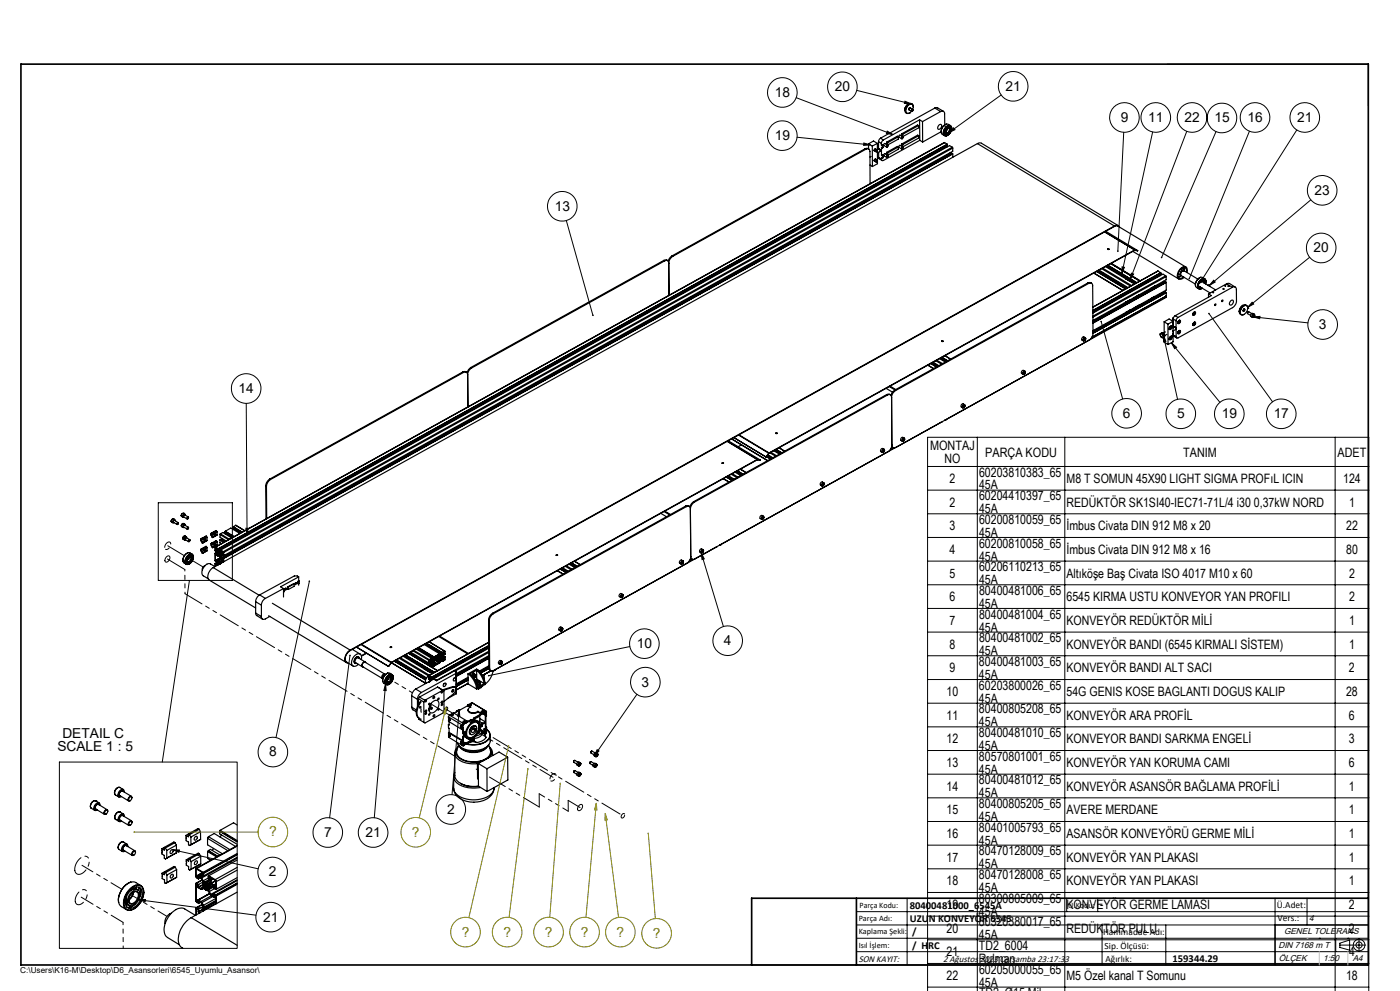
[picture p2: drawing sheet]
<svg xmlns="http://www.w3.org/2000/svg" width="420mm" height="297mm" viewBox="0 0 420 297" stroke-linecap="round" stroke-linejoin="round" font-family="sans-serif">
<defs><g id="words">
<g font-size="4.1">
<text x="232.4" y="29">18</text>
<text x="250.4" y="27.3">20</text>
<text x="301.7" y="27.2">21</text>
<text x="232.4" y="42">19</text>
<text x="336.2" y="36.5">9</text>
<text x="344.5" y="36.5">11</text>
<text x="355.3" y="36.5">22</text>
<text x="364.3" y="36.7">15</text>
<text x="374.2" y="36.5">16</text>
<text x="389.2" y="36.5">21</text>
<text x="394.4" y="58.4">23</text>
<text x="166.4" y="63.1">13</text>
<text x="394.1" y="75.6">20</text>
<text x="395.7" y="98.6">3</text>
<text x="71.6" y="117.8">14</text>
<text x="336.9" y="125.2">6</text>
<text x="353.1" y="125.3">5</text>
<text x="366.5" y="125.3">19</text>
<text x="382.1" y="125.3">17</text>
<text x="191" y="194.2">10</text>
<text x="217.2" y="193.3">4</text>
<text x="192.5" y="205.8">3</text>
<text x="18.7" y="221.1">DETAIL C</text>
<text x="17.2" y="225.1">SCALE 1 : 5</text>
<text x="80.7" y="226.7">8</text>
<text x="134.1" y="243.9">2</text>
<text x="97.2" y="250.8">7</text>
<text x="109.7" y="250.8">21</text>
<text x="80.7" y="262.7">2</text>
<text x="78.9" y="276.2">21</text>
</g>
<g font-size="4.1" fill="#808000">
<text x="80.7" y="250.7">?</text>
<text x="123.6" y="250.7">?</text>
<text x="138.5" y="280.7">?</text>
<text x="151" y="280.7">?</text>
<text x="163.4" y="280.7">?</text>
<text x="174.2" y="280.7">?</text>
<text x="185" y="280.7">?</text>
<text x="195.9" y="281">?</text>
</g>
<g font-size="3.9">
<text x="279" y="134.9">MONTAJ</text>
<text x="295.6" y="136.8">PARÇA KODU</text>
<text x="355" y="136.8">TANIM</text>
<text x="401.3" y="136.8">ADET</text>
<text x="283.4" y="138.8">NO</text>
<text x="293.7" y="142.8">60203810383_65</text>
<text x="284.9" y="144.8">2</text>
<text x="293.7" y="146.7">45A</text>
<text x="293.7" y="149.9">60204410397_65</text>
<text x="320" y="144.8">M8 T SOMUN 45X90 LIGHT SIGMA PROFıL ICIN</text>
<text x="403" y="144.8">124</text>
<text x="284.9" y="151.9">2</text>
<text x="293.7" y="153.8">45A</text>
<text x="320" y="151.9">REDÜKTÖR SK1SI40-IEC71-71L/4 i30 0,37kW NORD</text>
<text x="404.7" y="151.9">1</text>
<text x="284.9" y="158.9">3</text>
<text x="293.7" y="157">60200810059_65</text>
<text x="293.7" y="160.9">45A</text>
<text x="320" y="158.9">İmbus Civata DIN 912 M8 x 20</text>
<text x="403.8" y="158.9">22</text>
<text x="284.9" y="166">4</text>
<text x="293.7" y="164.1">60200810058_65</text>
<text x="293.7" y="168">45A</text>
<text x="320" y="166">İmbus Civata DIN 912 M8 x 16</text>
<text x="403.8" y="166">80</text>
<text x="284.9" y="173.1">5</text>
<text x="293.7" y="171.2">60206110213_65</text>
<text x="320" y="173.1">Altıköşe Baş Civata ISO 4017 M10 x 60</text>
<text x="404.7" y="173.1">2</text>
<text x="293.7" y="178.3">80400481006_65</text>
<text x="293.7" y="175.1">45A</text>
<text x="284.9" y="180.2">6</text>
<text x="293.7" y="185.4">80400481004_65</text>
<text x="293.7" y="182.2">45A</text>
<text x="319.9" y="180.2">6545 KIRMA USTU KONVEYOR YAN PROFILI</text>
<text x="404.7" y="180.2">2</text>
<text x="284.9" y="187.3">7</text>
<text x="293.7" y="189.3">45A</text>
<text x="319.9" y="187.3">KONVEYÖR REDÜKTÖR MİLİ</text>
<text x="404.7" y="187.3">1</text>
<text x="284.9" y="194.4">8</text>
<text x="293.7" y="192.5">80400481002_65</text>
<text x="293.7" y="196.4">45A</text>
<text x="319.9" y="194.4">KONVEYÖR BANDI (6545 KIRMALI SİSTEM)</text>
<text x="404.7" y="194.4">1</text>
<text x="284.9" y="201.5">9</text>
<text x="293.7" y="199.6">80400481003_65</text>
<text x="293.7" y="203.5">45A</text>
<text x="319.9" y="201.5">KONVEYÖR BANDI ALT SACI</text>
<text x="404.7" y="201.5">2</text>
<text x="284" y="208.6">10</text>
<text x="293.7" y="206.7">60203800026_65</text>
<text x="319.9" y="208.6">54G GENIS KOSE BAGLANTI DOGUS KALIP</text>
<text x="403.8" y="208.6">28</text>
<text x="284" y="215.7">11</text>
<text x="293.7" y="210.5">45A</text>
<text x="293.7" y="213.8">80400805208_65</text>
<text x="319.9" y="215.7">KONVEYÖR ARA PROFİL</text>
<text x="404.7" y="215.7">6</text>
<text x="293.7" y="217.6">45A</text>
<text x="293.7" y="220.9">80400481010_65</text>
<text x="284" y="222.8">12</text>
<text x="293.7" y="224.7">45A</text>
<text x="293.7" y="227.9">80570801001_65</text>
<text x="319.9" y="222.8">KONVEYOR BANDI SARKMA ENGELİ</text>
<text x="404.7" y="222.8">3</text>
<text x="284" y="229.9">13</text>
<text x="293.7" y="231.8">45A</text>
<text x="319.9" y="229.9">KONVEYÖR YAN KORUMA CAMI</text>
<text x="404.7" y="229.9">6</text>
<text x="284" y="237">14</text>
<text x="293.7" y="235">80400481012_65</text>
<text x="293.7" y="238.9">45A</text>
<text x="319.9" y="237">KONVEYÖR ASANSÖR BAĞLAMA PROFİLİ</text>
<text x="404.7" y="237">1</text>
<text x="284" y="244.1">15</text>
<text x="293.7" y="242.1">80400805205_65</text>
<text x="319.9" y="244.1">AVERE MERDANE</text>
<text x="404.7" y="244.1">1</text>
<text x="284" y="251.2">16</text>
<text x="293.7" y="246">45A</text>
<text x="293.7" y="249.2">80401005793_65</text>
<text x="319.9" y="251.2">ASANSÖR KONVEYÖRÜ GERME MİLİ</text>
<text x="404.7" y="251.2">1</text>
<text x="293.7" y="253.1">45A</text>
<text x="293.7" y="256.3">80470128009_65</text>
<text x="284" y="258.3">17</text>
<text x="293.7" y="260.2">45A</text>
<text x="293.7" y="263.4">80470128008_65</text>
<text x="319.9" y="258.3">KONVEYÖR YAN PLAKASI</text>
<text x="404.7" y="258.3">1</text>
<text x="284" y="265.4">18</text>
<text x="293.7" y="267.3">45A</text>
<text x="319.9" y="265.4">KONVEYÖR YAN PLAKASI</text>
<text x="404.7" y="265.4">1</text>
<text x="284" y="272.4">19</text>
<text x="293.7" y="270.5">80300805009_65</text>
<text x="293.7" y="274.4">45A</text>
<text x="319.9" y="272.4">KONVEYÖR GERME LAMASI</text>
<text x="404.7" y="272.4">2</text>
<text x="284" y="279.5">20</text>
<text x="293.7" y="277.6">80320380017_65</text>
<text x="293.7" y="281.5">45A</text>
<text x="319.9" y="279.5">REDÜKTÖR PULU</text>
<text x="404.7" y="279.5">2</text>
<text x="284" y="286.6">21</text>
<text x="293.7" y="284.7">TD2_6004</text>
<text x="404.7" y="286.6">4</text>
<text x="284" y="293.7">22</text>
<text x="293.7" y="288.6">Rulman</text>
<text x="293.7" y="291.8">60205000055_65</text>
<text x="319.9" y="293.7">M5 Özel kanal T Somunu</text>
<text x="403.8" y="293.7">18</text>
<text x="293.7" y="295.7">45A</text>
</g>
<g font-size="3.2">
<text x="272.9" y="272.3">80400481000_6545A</text>
<text x="330" y="272.2">-</text>
<text x="272.9" y="276.3">UZUN KONVEYÖR 6545</text>
<text x="273.7" y="280.3">/</text>
<text x="273.7" y="284.4">/ HRC</text>
<text x="351.8" y="288.3">159344.29</text>
</g>
<g font-size="2.8">
<text x="383" y="272.2">Ü.Adet:</text>
<text x="330.9" y="280.3">Hammadde Adı:</text>
<text x="383.3" y="276">Vers.:</text>
<text x="331.4" y="284.3">Sip. Ölçüsü:</text>
<text x="257.6" y="288.3">SON KAYIT:</text>
<text x="282.9" y="288.3">2 Ağustos 2023 Çarşamba 23:17:33</text>
<text x="331.6" y="288.3">Ağırlık:</text>
</g>
<g font-size="2.6">
<text x="392.8" y="276">4</text>
<text x="385.2" y="279.9">GENEL TOLERANS</text>
<text x="383.5" y="284">DIN 7168 m T</text>
<text x="383.6" y="288.1">ÖLÇEK</text>
<text x="396.9" y="288.1">1:50</text>
<text x="405.8" y="288.1">A4</text>
</g>
<g font-size="2.5">
<text x="257.9" y="272">Parça Kodu:</text>
<text x="320.5" y="272">Ü.Kodu:</text>
<text x="257.6" y="280">Kaplama Şekli:</text>
<text x="257.6" y="276">Parça Adı:</text>
<text x="257.6" y="284.1">Isıl İşlem:</text>
<text x="6.1" y="291.6">C:\Users\K16-M\Desktop\D6_Asansorleri\6545_Uyumlu_Asansor\</text>
</g>
</g></defs>
<g fill="none" stroke="#000" stroke-width=".35">
<path d="M271.6 32.3l-.1 1.1 .5 .5M271.6 32.3l-.2 .7M272.5 31.1h.1M272.5 31.1l-.9 1.2M272.6 32.7l.1 .2M272.6 32.8l.9 .6M272.8 32.3h.2M272.9 33.8h.1M272.9 32.2l.9 .5a.93 .93 0 0 0-.1-1.4 .93 .93 0 0 0-1.4 .5l-.4 .7a.9 .9 0 0 0 .1 1.4 .9 .9 0 0 0 1.3-.4l.1-.2M273.1 32.3l-.2-.1-.3 .4 .2 .3M273.6 31.2a1.43 1.43 0 0 0-2 1.1M273.9 33a.24 .24 0 0 0-.4 0 .24 .24 0 0 0 .2 .3"/>
<path d="M274 32v-.1a.82 .82 0 0 0-.7-.8 .82 .82 0 0 0-.9 .5 1.43 1.43 0 0 0-.2 2.4l.7-.2M274 32h.1M275.6 37.6l-.3-.1-4.8 2.6M275.6 37.6v.7l-4.8 2.7M275.6 37.6l-4.8 2.6M275.9 35.9l.9 .5M275.9 35.9l-10.9 6M275.9 35.9v6.1M276.8 36.4v6.2M280.5 32.4l.7-.1 1.8 1.1M280.5 32.4l1.7 1M280.5 32.4l-16.3 9"/>
<path d="M281.6 37.6l.1-.1a.5 .5 0 0 1 .8 0 .5 .5 0 0 1-.2 .7 .57 .57 0 0 1-.8 .5 .57 .57 0 0 1 0-1zM282.2 33.4a.74 .74 0 0 1 .8 0 .74 .74 0 0 1 .4 .7v3.4M282.2 33.4l-5.4 3M282.3 39.5l-5.5 3.1M283.1 37.7h.1M283.1 37.7l-.6 1-.1 1.1M283.1 37.7a1.85 1.85 0 0 0-.4 2.6l.6 .3M283.2 39.5l.1 .2M283.2 39.5l.1 .3M283.2 39.4h.1M283.2 39.3v.2M283.3 39.2l-.1 .2"/>
<path d="M283.3 39.8l.4 .3M283.3 39.8h.1M283.4 39.8l-.2 .2M283.7 39.3v.1M283.8 38.1a.97 .97 0 0 1 1.4-.4 .97 .97 0 0 1 .2 1.5 1.56 1.56 0 0 1-2.2 1.3l-.1-1.2zM283.8 39.9h.1M283.8 38.3a.87 .87 0 0 1 1.4-.3 .87 .87 0 0 1 0 1.4l-.5 .7a.87 .87 0 0 1-1.3 .2 .87 .87 0 0 1 0-1.3zM283.8 38.6a.66 .66 0 0 1 1-.4 .66 .66 0 0 1 .2 1l-.3 .5a.66 .66 0 0 1-1 .5 .66 .66 0 0 1-.1-1.1zM283.9 38a.96 .96 0 0 1 1.4-.3 .96 .96 0 0 1 .1 1.4 1.55 1.55 0 0 1-2.3 1.4l-.1-1 .3-.9zM283.9 37.2l-.8 .5M283.9 38.2v.1M283.9 38.2l-.1 .1"/>
<path d="M283.9 38.2h.1M284 38.2h.1M284 38.2h-.1M284 38.7l-.3 .4M284 38.1v.1M284 38.7l-.4 .7 .2 .5M284 38.7a.5 .5 0 0 1 .8-.2 .5 .5 0 0 1-.1 .8l-.4 .5-.5 .1M284 38.6l.2-.2a.55 .55 0 0 1 .8 .3 .55 .55 0 0 1-.3 .7 .6 .6 0 0 1-.9 .5 .6 .6 0 0 1 0-1zM284.1 38.6l-.5 .8M284.1 38.1h.1M284.2 38.5l-.6 .9zM284.3 38.1l-.3 .1"/>
<path d="M284.3 38.1h.3M284.4 38l-.1 .1M284.4 37.9v.1M284.5 39.9l-.2 .2M284.6 38.1h.1M284.6 38.1l.2 .1M284.8 37.8l-.2 .3M284.9 37.8l.1 .2M285 38.3l.1 .2M285 38.1l-.1 .2M285 38.1l.1 .4M285 38v.1"/>
<path d="M285.1 38.6v.1M285.1 38.6l-.1 .4M285.1 38.5h.1M285.1 38.5v.1M285.2 37.6l-1.1-.4-1 .5M259.5 44.6l.7-.2 .4 .3M259.5 44.6l.3 .1M259.5 44.6l-57.9 32.1M259.8 44.7a.76 .76 0 0 1 .8 0 .76 .76 0 0 1 .4 .7v9.7M259.8 44.7l-58 32.1M260.6 43.1v1.5M260.6 43.1l1.1 .7"/>
<path d="M261 49.5l.7 .4M261.3 46.9l-.3 .2M261.7 43.8v6.1M262.2 45.2l.6 .3M262.3 48.2l.5 .3M262.6 44.6l.5 .3M262.6 47.6l.5 .4M262.7 47.7l-.4 .2 .1 .4M262.7 44.7l-.4 .1 .1 .4M262.9 48.2l.3-.1-.2 .4zM262.9 45h.3v.2l-.3 .3zM263.2 45.1a.23 .23 0 0 0-.3-.1 .23 .23 0 0 0-.2 .3 .23 .23 0 0 0 .3 .1"/>
<path d="M263.2 44.9l.5-.2 .4 .4-.1 .3-.8 .4M263.2 48.1a.26 .26 0 0 0-.4 .1 .26 .26 0 0 0 .2 .3M263.2 48.1v.1M263.2 43l-1.2-.7-1.4 .8M263.2 43l-1.5 .8M263.2 43v6.1l-1.5 .8M263.6 42.4l.8 .6M263.6 42.4v2.3M263.6 47.2l.2 .4 .8 .5M263.6 47.2l.8 .5M263.6 45.6v1.6M263.8 44.7l.3 .5"/>
<path d="M264.2 41.4l-.6 1M264.2 41.4l.8 .5M264.4 43.5h.5M264.4 43v.5M264.4 43.5l.3 .1M264.4 46.5l.3-.1 .3 .2M264.4 46.5l.3 .2M264.7 44.3l-.3-.1v2.3M264.7 47.4l-.3-.2v.5M264.7 43.6v.7M264.7 46.7v.7M264.9 43.5l-.2 .1"/>
<path d="M264.9 43.5l.1 .7-.3 .1M265 46.6l-.3 .1M265 46.6v.7l-.3 .1M265 41.9l-.4 .5-.2 .6M265.1 46.6l.9 .6M265.1 43.6l.9 .5M265.4 43l.9 .5M265.5 46l.8 .6M265.6 46.1l-.4 .1 .1 .5M265.6 43.1l-.5 .1 .1 .4M266 42.6l.3 .2M266 42.6v.7l.3 .2"/>
<path d="M266 45.6v.8l.3 .1M266 45.6l.3 .2M266.1 43.6h.3v.2l-.3 .3zM266.2 47.1h.1M266.2 44.1h.1M266.3 42.8v.7M266.3 45.8v.7M266.4 43.7a.23 .23 0 0 0-.4 0 .23 .23 0 0 0 .2 .4M266.4 46.8a.26 .26 0 0 0-.4 0 .26 .26 0 0 0 .2 .4v-.1M269.5 44.1l-.3-.2-3.2 1.7M269.5 41l-.3-.2-3.2 1.8M269.5 41l-3.2 1.8"/>
<path d="M269.5 41v.7l-3.2 1.8M269.5 44.1v.6l-3.2 1.8M269.5 44.1l-3.2 1.7M269.6 41.1l.9 .5M269.6 44.1l.9 .6M270 40.5l.9 .5M270 43.5l.9 .6M270.1 40.6l-.5 .1 .1 .4M270.1 43.6l-.4 .1 .1 .5M270.5 40.1v.7l.3 .2M270.5 40.1l.3 .1M270.5 43.1v.7l.3 .2"/>
<path d="M270.5 43.1l.3 .2M270.6 44.3l.3-.1-.2 .4zM270.8 44.6h-.1M270.8 40.2v.8M270.8 43.3v.7M270.9 41.2a.24 .24 0 0 0-.3-.1 .24 .24 0 0 0-.1 .2 .24 .24 0 0 0 .2 .3M270.9 44.2a.24 .24 0 0 0-.4 .1 .24 .24 0 0 0 .2 .3M270.9 44.2v.1M275.6 40.7l-.3-.2-4.8 2.6M275.6 40.7l-4.8 2.6M275.6 40.7v.7l-4.8 2.6M275.9 42l-10.9 6.1a.37 .37 0 0 1-.4 0 .37 .37 0 0 1-.2-.4"/>
<path d="M275.9 42l.9 .6M283.2 40v.1M283.4 42.8l-218.8 121.2M283.4 42.8l-218.7 121.2M283.4 42.8l.8 .4M283.6 40l-.2 .4M283.8 40.4h.1M283.8 40.4l-.3-.1 .1 .1M284 43.8v.1M284 43.9l-218.7 121.2M284 43.9l.1 .2M284.2 43.2l-218.8 121.3"/>
<path d="M284.2 43.2v.1M284.2 43.3l-218.8 121.2M284.2 43.3v.1M284.2 40.1l-.4 .3M284.2 43.4l-218.7 121.2M284.2 43.4v.3l-218.7 121.2M284.3 40.1h.1M284.3 40.1h-.1M284.3 40v.1M285 45.8l.2 .2M285.2 46h.1M285.2 46l-218.8 121.2"/>
<path d="M285.7 44.1l.1 .3M285.7 44.1l-218.7 121.2M285.7 44.1l-.8-.5-218.8 121.3M285.8 46.1l-218.8 121.2M285.8 46.1h.1M285.8 46l-218.8 121.2M285.8 46v.1M285.8 46l-.3-.1-218.7 121.2M285.8 44.4l-218.7 121.2M285.8 44.4v.9l-218.7 121.2M285.8 46.1l-218.7 121.3M285.8 46.1l.1 1"/>
<path d="M293.2 43l.6-.2 .6 .1 41.1 24.8M293.2 43l-229.2 127.1M293.2 43l41.1 24.7M199.2 78l.6-.1 .5 .2M199.2 78l.2 .2M199.2 78l-57.9 32.1M199.4 78.2a.74 .74 0 0 1 .9-.1 .74 .74 0 0 1 .3 .8M199.4 78.2l-57.9 32.1M200.6 78.9l.1 9.6M201.6 76.7l-.8 .8-.4 .8M201.6 76.7l.2 .1M201.8 76.8l-.9 1-.3 1.1"/>
<path d="M331.4 69.5l9.1 5.4M331.6 79.9l8.7 5.2M331.7 69.3l9.6 5.8M331.9 79.8l6.1 3.7M332 79.7l6.1 3.7M332.3 74.7h.4M332.4 79.5l8.7 5.2M333.2 79l8.7 5.2M333.4 78.9l8.7 5.2M334.3 67.7l.4-.1a.86 .86 0 0 1 1.1 .4M334.3 67.7l-229.2 127.1M339.9 75.3l13.7 8.3"/>
<path d="M340.4 74.9h.1M340.4 75h.1M340.4 75l-109.7 60.9M340.4 74.9l-109.7 60.8M340.4 74.9v.1M340.5 75l.8 .1M340.5 74.9v.1M340.5 74.9l.8 .2M326.4 84.8l.6-.1 .4 .2M326.4 84.8l.2 .1M326.4 84.8l-58 32.1M326.6 84.9a.74 .74 0 0 1 .8 0 .74 .74 0 0 1 .4 .8l.1 14.2-.3 1.1-.9 .9"/>
<path d="M326.6 84.9l-57.9 32.1M329 81.4l8.6 5.2M329.1 81.3l8.6 5.2M329.1 81.3l8.7 5.2M329.4 81.1l8.7 5.3M329.5 81.1l8.7 5.2M329.7 81l8.7 5.2M330.5 80.5l8.7 5.3M330.8 80.4l8.7 5.2M336.8 87l-8.7-5.2 8.7 5.3M337.1 90.9l.2 .3M337.2 93.9l.1 .4"/>
<path d="M337.2 91.1l-9.3 5.2M337.3 94.2l-9.4 5.1M337.5 91l.2 .2M337.5 91v.1M337.5 94.1h.1M337.5 91l-9.6 5.4M337.5 94.1l-9.6 5.3M337.5 94.1l.3 .2M337.7 90.9v.1M337.7 90.6h.1M337.7 91.2l-9.8 5.5M337.7 94.3l-9.8 5.5"/>
<path d="M337.7 90.6v.2M337.7 91v.2M337.7 90.8v.1M337.7 93.6h.1M337.7 93.9l.1 .1M337.8 83.6l1.1 .7M337.8 83.6h.1M337.8 93.6v.3M337.8 94v.3M337.8 93.9h-.1M338 83.5l-.2 .1M338 83.5l.5 .2"/>
<path d="M338 83.5h.1M338.1 83.5l.5 .2M338.1 90.7l.1 .1M338.1 93.7l.1 .1M338.1 90.7l-.4 .2M338.1 93.7l-.4 .2M338.2 83.4l.2-.1 1.1 .6M338.2 83.4l.5 .2M338.2 83.4l-.1 .1M338.2 90.6l-.1 .1M338.2 93.6l-.1 .1M338.2 90.6l-.5 .2"/>
<path d="M338.2 90.8l-.5 .2M338.2 93.6l-.4 .3M338.2 93.8l-.4 .2M338.3 83.3l-6-3.8 8.7 5.3M338.5 83.7l.2 .2M338.5 83.7h.1M338.5 90.4l-.3 .2M338.5 90.6l-.3 .2M338.5 90.4h.1M338.5 90.4v.2M338.5 93.5l-.3 .1M338.5 93.5l.1 .1"/>
<path d="M338.6 93.6l-.4 .2M338.7 83.9h.1M338.7 83.6l.1 .1M338.7 83.6l-.1 .1M338.7 83.9l.5 .2M338.8 83.9l.4 .3M338.8 83.7v.2M338.8 83.7l.5 .4M338.9 90.2l-.4 .2M338.9 90.2l.1 .1M338.9 84.3h.1M338.9 89.9h.1"/>
<path d="M338.9 93h.1M338.9 93.3l.1 .1M339 89.9l-1.3 .7M339 89.9v.2M339 90.3v.3M339 93v.2M339 93.4v.2M339 90.1l-.5 .3M339 90.6l-1.3 .6M339 90.3l-.5 .3M339 90.1l-.1 .1M339 93l-1.2 .6"/>
<path d="M339 93.6l-1.2 .7M339 93.2l-.5 .3M339 93.4l-.4 .2M339 93.2l-.1 .1M339.2 84.1l-.3 .2M339.2 84.1v.1M339.3 84.1l-.1 .1M339.5 84.3h.1M339.5 84l1.4 .8M339.5 84.3l1.1 .6M339.5 84.7l.3-.3 .8 .6M339.5 83.9l-.2 .2"/>
<path d="M339.5 83.9v.4M340 89.3l.1 .3M340 92.4l.1 .3M340.1 89.5l-1.2 .6M340.1 92.6l-1.1 .6M340.3 89.5l.3 .1M340.3 89.5h.1M340.4 92.5h.1M340.4 89.5l-1.5 .8M340.4 92.5l-1.5 .8M340.4 92.5l.2 .2M340.6 89.3v.1"/>
<path d="M340.6 89.6l-1.6 1M340.6 89h.1M340.6 92h.1M340.6 92.4v.1M340.6 92.7l-1.6 .9M340.6 89v.2M340.6 89.4v.2M340.6 92v.3M340.6 92.5v.2M340.6 89.2v.1M340.6 92.3v.1M341 89.1l.1 .1"/>
<path d="M341 92.1l.1 .1M341 89.1l-.4 .2M341 92.1l-.4 .3M341.1 89l-.1 .1M341.1 92l-.1 .1M341.1 89l-.5 .2M341.1 89.2l-.5 .2M341.1 92l-.5 .3M341.1 92.2l-.5 .3M341.4 88.8v.2M341.4 88.8l-.3 .2M341.4 89l-.3 .2"/>
<path d="M341.4 88.8h.1M341.4 91.8l-.3 .2M341.4 92l-.3 .2M341.4 91.8v.1M341.4 91.9v.1M341.8 88.3h.1M341.8 88.6l-.4 .2M341.8 88.6v.2M341.8 91.7l-.4 .2M341.8 91.7v.1M341.8 91.4h.1M341.8 88.8l-.4 .2"/>
<path d="M341.8 88.3l-1.2 .7M341.8 88.3v.2M341.8 88.8v.2M341.8 91.4v.2M341.8 91.8v.2M341.8 88.5l-.4 .3M341.8 89l-1.2 .6M341.8 88.5v.1M341.8 91.4l-1.2 .6M341.8 91.6l-.4 .2M341.8 92l-1.2 .7M341.8 91.8l-.4 .2"/>
<path d="M341.8 91.6v.1M344.6 89.8l.1 .4M344.6 86.8l.1 .3M344.6 87l-2.8 1.5M344.6 90.1l-2.8 1.5M344.9 90h.1M344.9 87h.1M344.9 87l-3.1 1.6M344.9 90l.3 .2M344.9 87l.3 .1M344.9 90l-3.1 1.7M345.1 87.1l-3.3 1.8"/>
<path d="M345.1 89.8l.1 .2M345.1 86.5h.1M345.1 86.8l.1 .1M345.2 89.5h.1M345.2 90.2l-3.4 1.8M345.2 86.5v.2M345.2 86.9v.2M345.2 89.5v.3M345.2 89.8h-.1M345.2 90v.2M345.2 86.7l-.1 .1M345.5 86.5l.1 .2"/>
<path d="M345.5 86.5l-.4 .3M345.5 89.6l.1 .1M345.5 89.6l-.4 .2M345.6 86.5h-.1M345.6 86.5l-.4 .2M345.6 86.7l-.4 .2M345.6 89.5l-.1 .1M345.6 89.5l-.4 .3M345.6 89.7l-.4 .3M345.9 86.3v.2M345.9 89.3l-.3 .2M345.9 89.3v.1"/>
<path d="M345.9 89.4l.1 .1M345.9 86.3l-.3 .2M345.9 86.5l-.3 .2M345.9 86.3h.1M346 89.5l-.4 .2M346.3 89.2l-.4 .2M346.3 89.2l.1 .1M346.3 85.8h.1M346.3 86.1l-.4 .2M346.3 86.1l.1 .2M346.4 85.8l-1.2 .7M346.4 86l-.5 .3"/>
<path d="M346.4 86.3v.2l-1.2 .6M346.4 88.9h.1M346.4 85.8v.2M346.4 86.3l-.5 .2M346.4 86l-.1 .1M346.4 89.3v.2l-1.2 .7M346.4 88.9l-1.2 .6M346.4 88.9v.2M346.4 89.1l-.5 .2M346.4 89.3l-.4 .2M346.4 89.1l-.1 .1M347.3 81.2h.1"/>
<path d="M347.4 81.2l-19.6 10.9M347.4 81.2l.8 .5M348 82.3v.1M348 82.4l-20.1 11.2M348 82.4l.1 .2M348.2 81.7l-20.4 11.3M348.2 81.7v.1M348.2 81.8l-20.3 11.3M348.2 81.8l.1 .1M348.3 100l-.2 .4M348.3 100l.4 .2M348.3 100h-.2"/>
<path d="M348.3 81.9l-20.4 11.3M348.3 81.9v.3l-20.4 11.3M348.5 99.9l.2 .3M348.5 99.9l-.2 .1M348.6 99.8h.1M348.6 99.8l-.5 .2M348.8 99.7l.5 .6M348.8 99.7l-.3 .2M348.8 99.7l-.2 .1M348.9 99.8l.3 .4M349 84.3l.2 .2M349.1 87.3l.1 .3"/>
<path d="M349.2 84.5v.1M349.2 87.6h.1M349.2 84.5l-2.8 1.5M349.2 87.6l-2.8 1.5M349.2 96.4l1.2 .8M349.2 96.4v3.3M349.6 99.5l-.6 .4M349.7 82.7l.1 .2M349.7 82.7l-.8-.5-21 11.6M349.7 82.7l-21.8 12.1M349.8 88.8l.1 .1M349.8 84.6l-21.9 12.2"/>
<path d="M349.8 84.6v.1M349.8 84.6l-3.4 1.8M349.8 84.6h.1M349.8 87.6v.1M349.8 84.6l-.3-.2-3.2 1.7M349.8 87.7l-21.9 12.1M349.8 87.7h.1M349.8 87.6l-.3-.1-3.1 1.7M349.8 87.6l-3.4 1.9M349.8 82.9v1l-21.9 12.1M349.8 82.9l-21.9 12.2M349.8 84.7l-21.9 12.2"/>
<path d="M349.8 84.7l.1 2.2-22 12.2M349.9 88.9v.2l-81.1 45a.76 .76 0 0 1-.9 .1 .76 .76 0 0 1-.4-.8M349.9 88.7l-22.4 12.4M349.9 88.9l-22.5 12.4M349.9 87.7v1M349.9 87.7l-22 12.2M349.9 88.7l-22.3 12.3M350.4 97.2v6.1M350.8 98.7h.1M350.9 98l.3-.2a.54 .54 0 0 1 .3 .7 .54 .54 0 0 1-.7 .2zM350.9 98.2l.2 .3M350.9 98.4l.2 .1"/>
<path d="M351 98l-.1 .2M351 98.1l-.1 .1M351 98v.1M351 98.1l.3 .1M351.1 97.8l.3 .2M351.1 98l-.2 .2M351.1 98l.2 .2M351.3 98.2l-.2 .3M351.3 97.7l.1 .3M351.3 97.7h.1M351.4 98l-.2 .5-.4 .2M351.4 98l-.3 .6-.4-.2"/>
<path d="M351.7 96v.2M351.8 95.6l.2-.4-.2 .4 .2 .2M351.9 98.2l.5-.2 .4 .4-.1 .3-.8 .5M351.9 96.3v6.1l-1.5 .9M351.9 96.3l-1.5 .9M351.9 96.3l-1.2-.7-1.5 .8M351.9 96.8l.1 1.4M351.9 99.8l.1 .6M352 95.6l.8 .5M352 95.6v.5l-.3-.1M352 99.1l-.1 .1M352 95.8l-.3 .2"/>
<path d="M352.5 98l.3 .5M352.6 94.6l-.6 .6v.4M352.6 94.6l.8 .5M352.8 98.5v.1M352.8 96.1v4.8M353.4 95.1l-.6 1M353.5 96.4h.1M353.4 96.6l.2 .1M353.4 99.6l.2 .1M353.4 99.5l.2-.3 .2 .3M353.4 99.5l.2 .2M353.5 82.1l.8 .4"/>
<path d="M353.6 96.2l.1-.2a.52 .52 0 0 1 .5 .7 .52 .52 0 0 1-.8 .3l-.1-.4zM353.6 96.3l-.1 .1M353.6 96.3l.2 .1M353.6 96.2v.1M353.6 99.4l-.1 .1M353.6 99.4l.2 .1M353.7 99.1a.38 .38 0 0 1 .5 .2 .38 .38 0 0 1-.2 .5l-.2 .2a.42 .42 0 0 1-.5-.3 .42 .42 0 0 1 .3-.5zM353.8 96a.46 .46 0 0 1 .1 .6 .46 .46 0 0 1-.6 .2M353.8 99.1l.1 .4-.2 .4-.4-.1M353.8 99.5l-.2 .2M353.8 96.4v-.2l-.4 .2v.3h.2M353.8 96.4l-.2 .3"/>
<path d="M353.9 96v.5l-.6 .4M353.9 99v.6l-.5 .3M354.3 82.5l-.8 .4M354.3 82.6l4.3 2.6M354.3 80.6l.8 .5M354.4 82.6l-.9 .4M355 81.1l-.7 .5-.1 .8M355 81.1l-.7 .4-.2 .6 .1 .4M355.1 80.3l.1 .8M355.1 81.1a.91 .91 0 0 0-.8 .5 .91 .91 0 0 0 0 .9M355.2 80.2v1M355.2 81.1a.98 .98 0 0 0-.9 1.5"/>
<path d="M355.2 81.1l4.1 2.5M355.8 80l-20.4-12.2-1.1 .1-229.2 127.1a2.37 2.37 0 0 0-1.1 3.4l1.9 1.2M355.9 81.6a.96 .96 0 0 0-.4-1.3 .96 .96 0 0 0-1.3 .5 1.7 1.7 0 0 0-.3 2.6l1.1-.4M356.1 81.7a1.15 1.15 0 0 0-.3-1.7 1.15 1.15 0 0 0-1.6 .5 2.03 2.03 0 0 0-.4 3.2l.6-.1 .8-.5M358 97l.1-.3 .3 .3M358 93.9l.1 .3M358 97l.1 .2M358 93.9l.3-.2v.2M358 97.1l.1 .1M358 94l.1 .2M358 97h.1M358.1 93.7v-.1a.38 .38 0 0 1 .6 .1 .38 .38 0 0 1-.2 .5l-.3 .3-.3-.1z"/>
<path d="M358.1 93.7l-.1 .2M358.1 96.9l-.1 .1M358.1 93.8l-.1 .1M358.1 96.9l.3 .1M358.1 93.7v.1M358.1 93.8l.2 .1M358.2 96.6h.1a.4 .4 0 0 1 .4 .3 .4 .4 0 0 1-.2 .5l-.2 .1a.42 .42 0 0 1-.5-.3 .42 .42 0 0 1 .3-.5zM358.3 93.5a.46 .46 0 0 1 .1 .6 .46 .46 0 0 1-.6 .2M358.3 96.6a.46 .46 0 0 1 .1 .5 .46 .46 0 0 1-.5 .2M358.3 93.9l-.2 .3M358.4 97l-.3 .2M358.4 96.5v.7l-.5 .2"/>
<path d="M358.4 93.4v.6l-.5 .4M358.7 85.7l.2 .4 .7 .4M359.4 83.6l-.6 1-.2 1.1M359.4 83.6h.1M359.4 83.6l-.7 1.2v.9M359.5 85.4v.1M359.5 86l.1-.2 .4 .2M359.8 86.2l.1 .1M359.9 85.9l-.2 .4h.3M360.1 86.3h-.1M360.2 83.1l-.8 .5M360.2 84.2a.81 .81 0 0 1 1.1-.4 .81 .81 0 0 1 .2 1.2"/>
<path d="M360.2 84.2a1.25 1.25 0 0 0-.1 2.2l.4-.1M360.2 86.1l-.3-.2 3.1 1.9M360.2 83.1l1.2 .4M360.2 84.1l-.1 .1M360.2 84.1h.1M360.2 86.1l-.1 .2M360.3 86.2l-.2 .1M360.3 84v.1M360.3 84.5l.2-.2a.39 .39 0 0 1 .5 0 .39 .39 0 0 1 .2 .5M360.4 84.5l.5-.2 .2 .4M360.4 84h.1M360.5 84.4l1.9 1.1"/>
<path d="M360.6 83.9l-.4 .2M360.7 83.8l-.1 .2h.3M360.9 84h.1M360.9 84l.2 .1M361.1 83.7l-.2 .3M361.2 83.7l.1 .2M361.3 84.2l.1 .2M361.3 83.9l.1 .1M361.4 84l-.2 .2M361.4 84v.4M361.4 84.5v.1M361.4 84.5v.3v-.3a.74 .74 0 0 0-.9-.4 .74 .74 0 0 0-.6 .7l-.1 .2"/>
<path d="M361.4 84.4h.1M361.4 84.4v.1M361.7 84.1v-.1a1.02 1.02 0 0 0-1-.5 1.02 1.02 0 0 0-.8 .7 1.44 1.44 0 0 0 0 2.4l.8-.2a.88 .88 0 0 1-1.2 0 .88 .88 0 0 1-.1-1.2 1.56 1.56 0 0 1 2.2-1.4l.1 1.3 .1-1M362.3 85.5h.5M362.4 85.6l.3-.1 .2 .3M362.5 88.1l.9 .5-10.8 6M362.5 88.1v1M362.6 85.6l2.1 1.3M362.7 85.7h.1M368 85.1l.9-.1 1.7 1M368 85.1l-5.5 3M368 85.1l1.7 1"/>
<path d="M368.3 85.7l.5 .1-.4 .1zM369.3 90.1a.52 .52 0 0 1 .8 .1 .52 .52 0 0 1-.3 .8 .55 .55 0 0 1-.8 .4 .55 .55 0 0 1 0-1zM369.7 86.1a.74 .74 0 0 1 .8-.1 .74 .74 0 0 1 .4 .8v3.6l-.2 .9-.6 .7-16.7 9.2a.37 .37 0 0 1-.4 .1 .37 .37 0 0 1-.2-.4M369.7 86.1l-16.3 9M371.8 93.3h.1M372.2 92.9a.86 .86 0 0 0-.1 1.2 .86 .86 0 0 0 1.1 .1M372.6 92.1l.2-.1a.86 .86 0 0 1 1.2-.4 .86 .86 0 0 1 .2 1.3l-.5 .9a.91 .91 0 0 1-1.3 .5 .91 .91 0 0 1-.2-1.4zM372.9 91.5l-.8 .8-.3 1M373.1 92.7a.26 .26 0 0 1 .3 .2 .26 .26 0 0 1-.2 .3 .26 .26 0 0 1-.3-.2zM373.2 92.6l-.3 .5a.25 .25 0 0 0 .4 0 .25 .25 0 0 0-.1-.4M374 91.6a1.68 1.68 0 0 0-2.2 1.9l.2 .5 .4 .3M374.2 93.8h.1"/>
<path d="M374.3 92.4h.1M374.3 92.4v-.2a.82 .82 0 0 0-.7-.7 .82 .82 0 0 0-.9 .5l-.5 .9M374.4 93.5l-.2 .3M374.5 93.4l-.1 .1M375.5 94l-.9-.6-.3 .2v.4l.9 .5M375.8 94.8l.2 .1M375.9 94.4a.35 .35 0 0 1 .6 .1 .35 .35 0 0 1-.3 .5h-.5zM375.9 94.6h.1M376 94.5l-.1 .1M376 94.5l.2 .2M376.2 94.7v-.3h-.2l-.2 .2 .2 .3M376.2 94.7l-.2 .2"/>
<path d="M376.3 94.2v.7l-.6 .2M376.3 94.2l-.7-.3-.4 .4v.5l.5 .3M376.3 94.2l-.6 .3v.6M138.9 111.5l.6-.2 .4 .2M138.9 111.5l-58 32.1M138.9 111.5l.2 .1M139.1 111.6a.76 .76 0 0 1 .8-.1 .76 .76 0 0 1 .4 .8M139.1 111.6l-58 32.1M140.3 112.3l.1 9.7M141.3 110.1l-.8 .8-.4 .8M141.3 110.1l.2 .2M141.5 110.3l-.8 .8-.4 1.2"/>
<path d="M265.8 116.4l2 1.1M266 118.2l.7-.1 .4 .2M266 118.2l.2 .2M266 118.2l-57.9 32.2M266.2 118.4a.76 .76 0 0 1 .9-.1 .76 .76 0 0 1 .4 .8M266.2 118.4l-57.9 32.1M266.8 115.8l1.7 1.1M267 115.7l1.7 1.1M267.5 119.1v14.3M268.4 116.9l-.7 .8-.4 .8M268.4 116.9l.3 .1M268.7 117l-.8 .8-.4 1.3"/>
<path d="M278.3 109.4l1.7 1.1M278.4 109.4l1.7 1.1M279.2 109l1.7 1M279.4 108.9l1.6 1.1-1.7-1.1M279.6 108.7l1.7 1.1M279.7 108.7l1.7 1M279.9 108.5l1.8 1.1M280.7 108.1l1.8 1M281 107.9l1.8 1.1M281.9 107.5l1.7 1M282.5 107.2l1.7 1M282.5 107.1l1.7 1.1"/>
<path d="M282.5 102.3h.5M282.6 107.1l1.7 1M283.5 106.6l1.7 1.1M283.5 106.6l1.7 1M283.9 108.3l-1.7-1 1.6 1.1M307.1 111.9l.1 .1M307.1 111.5l.2-.2a.38 .38 0 0 1 .2 .6 .38 .38 0 0 1-.6 .1zM307.1 111.7v.1M307.2 111.6l-.1 .1M307.2 111.6l.2 .2M307.2 111.6h.1M307.4 111.8l-.2-.3-.1 .2 .1 .3"/>
<path d="M307.4 111.8l-.2 .2M307.5 111.3l.1 .2M307.5 111.3l-.7-.3-.3 .3-.1 .5 .5 .4M307.5 111.3l-.6 .2v.7M307.6 111.5l-.3 .6-.4 .1M325.2 101.7h.1M325.2 101.8l.1 .1M325.2 101.5l.1-.1a.4 .4 0 0 1 .4 .5 .4 .4 0 0 1-.7 .2zM325.3 101.6l-.1 .1M325.3 101.6l.2 .1M325.5 101.7l-.2-.2-.1 .2 .1 .2M325.5 101.7l-.2 .2"/>
<path d="M325.6 101.2l.1 .5-.3 .4-.4 .1M325.6 101.2l-.7-.2-.3 .4v.5l.4 .3M325.6 101.2l-.6 .3v.7M348.1 100.4l.3 .6M348.1 100v.4M348.4 101l.4 .2M348.7 100.2l.3 .6M348.7 100.2l.3 .2M349 100.8l.1 .3M349 100.4v.4M349 100.8l-.2 .4M349.1 101.1l-.3 .1"/>
<path d="M349.2 101l.1 1.6 1.1 .7M349.3 100.3l.1 .5M349.3 100.3l.1 .6-.3 .2M349.3 100.3l-.3 .1M350 100.2l-.6 .4M350.8 101.7h.1M351 101.3h.1M350.9 101.4l.2 .1M351 101.2v.1M351 101.2l.3 .1M351.1 100.9h.1a.4 .4 0 0 1 .4 .2 .4 .4 0 0 1-.2 .5l-.3 .2-.3-.1zM351.1 100.9l.3 .2"/>
<path d="M351.3 101.3l-.2-.3-.2 .3 .2 .2M351.3 101.3l-.2 .2M351.3 100.8l.2 .3M351.3 100.8h.1M351.4 101.1l-.3 .6-.3-.2M351.5 101.1l-.3 .6h-.4M352 100.4l.1 .4 .9 .5M352 100.4l.8 .5M217.1 138.8h-.5l.2 .1M218.2 132.3l9 5.4M218.2 132.3l9.1 5.4M218.5 132.1l9.6 5.8"/>
<path d="M219.5 131.5l10.8 6.5M220.2 131.2l9.6 5.8M221.5 130.4l9.1 5.4M221.7 130.3l9 5.4M222.4 133.3l-1 .6M227.2 137.7l-109.8 60.8M227.2 137.8l-109.8 60.8M227.2 137.7v.1M227.2 137.8h.1M227.2 137.8l.9 .1M227.3 137.7h-.1M227.3 137.7l-.1 .1"/>
<path d="M227.3 137.7l.8 .2M229.8 136.9v.1M229.9 136.9l1.2 .7M230 136.8l1.2 .7M230 136.7l1.3 .8M230.2 136.5l1.4 .9M230.3 136.5l1.4 .8M230.4 136.3l1.4 .9M230.6 135.8l-.8 1.1M230.6 135.8v.1M230.6 135.9l-.8 1.1M230.7 135.7l-.1 .1"/>
<path d="M230.7 135.9h-.1M230.7 135.7v.2M231 135.7l1.7 1M231.2 135.5l1.8 1.1M232.1 135.1l1.7 1M232.3 134.9l1.8 1.1M232.4 134.9l1.7 1M232.7 134.8l1.7 1M232.7 134.7l1.8 1M232.8 129.9h.4M232.8 134.7l1.8 1M235.4 135.2l-1.7-1 1.7 1.1"/>
<path d="M264.8 135l.1-.2a.34 .34 0 0 1 .5 .2 .34 .34 0 0 1-.3 .5h-.1a.31 .31 0 0 1-.4-.1 .31 .31 0 0 1 .2-.4zM264.8 134.8a.42 .42 0 0 1 .7 .2 .42 .42 0 0 1-.4 .5h-.5zM264.8 135.1l.4-.2v.3M264.8 135.1l.2 .3M264.8 135.3l.2 .1M264.9 135.1l-.1 .1M264.9 135v.1M265 135h.1M265 135l.2 .2M265 135l-.1 .1M265.2 135.2l-.2 .2M265.3 134.7l-.7-.3-.3 .3-.1 .6 .5 .3"/>
<path d="M267.5 133.8l.4 .3-.7 .4M267.5 133.4l-.3 1.3-.9 .7M268 134.2l-.8 .4M268.1 134.2l-1 .6M270.9 131.8h.1M270.9 131.8l.1 .2M270.9 131.8l.3-.2v.2M270.9 131.9l.1 .1M271 131.5a.33 .33 0 0 1 .4 .2 .33 .33 0 0 1-.3 .4l-.2 .2-.2-.3zM271 131.7l-.1 .1M271 131.7l.2 .1M271.2 131.8l-.2 .2"/>
<path d="M271.3 131.3a.58 .58 0 0 1 0 .7 .58 .58 0 0 1-.6 .3M271.3 131.3l-.6-.2-.4 .3-.1 .5 .5 .4M271.3 131.3l-.4 .1-.2 .3v.6M282.3 126.6l-134.2 74.3a.74 .74 0 0 1-.8 .1 .74 .74 0 0 1-.4-.7M282.3 126.6h.1M283.5 125.9h.1M289 121.8l.1-.3 .2 .3M289 121.8l.1 .2 .2-.2M289 121.5l.1-.1a.41 .41 0 0 1 .4 .5 .41 .41 0 0 1-.6 .3zM289 121.8h.1M289.1 121.6l-.1 .2M289.1 121.7l.2 .1"/>
<path d="M289.1 121.6v.1M289.1 121.7l-.1 .1M289.4 121.3a.48 .48 0 0 0-.7 .3 .48 .48 0 0 0 .4 .6l.4-.6M289.4 121.3l.1 .3M289.4 121.3l-.6-.3-.4 .3-.1 .5 .5 .4M52 155.5a.57 .57 0 0 0-.5 .3 .57 .57 0 0 0 0 .7M52 155.5h.1M52 156.5l.1-.4 .3-.1 1 .6M52 155.5l-.3 .1-.3 .5v.3l.5 .3M52 156.5l1.1 .7M52 155.5l.5 .3M52.4 156l-.4 .1 .1 .5"/>
<path d="M52.6 156.1a.47 .47 0 0 0-.8-.1 .47 .47 0 0 0 .1 .7h.3M53.3 156.7h.2v.2l-.3 .3zM53.3 157.2h.1M53.5 156.8a.24 .24 0 0 0-.4 0 .24 .24 0 0 0 .2 .4M53.5 156.8h.1M54.4 157.6l.1 .2M54.5 157.8l.4 .3M54.5 154.8l.4 .2M55 153.8l-.5 .3v.7M55.1 156.9l-.4 .1-.3 .6M55.1 156.9h.1M55.1 153.8h.1"/>
<path d="M55.1 153.8l-.6 .4v.6M55.1 156.9l.4 .3M55.1 153.8l.4 .3M55.5 157.4l-.3-.1-.2 .2 .1 .5M55.5 154.3l-.5 .2 .1 .4M55.6 157.5a.41 .41 0 0 0-.5-.3 .41 .41 0 0 0-.3 .5l.1 .4 .3-.1M55.6 154.4a.47 .47 0 0 0-.7-.1 .47 .47 0 0 0 0 .7h.3M56.3 155.5h.1M56.5 158l-1.1-.7-.3 .2-.1 .4 1.2 .7M56.5 154.9l-1.2-.6-.3 .2v.4l1.1 .6M56.6 158.2a.25 .25 0 0 0-.5 0 .24 .24 0 0 0 .2 .4l.1-.1M56.6 155.1a.25 .25 0 0 0-.5 0 .25 .25 0 0 0 .2 .4"/>
<path d="M63.3 159.8v.7l.4 .6M63.6 159.7v.3l-.3-.2M63.6 159.7h.1M63.6 159.7l-.3 .1M63.7 159.7l.2 .4M64.9 159.1l-1.2 .6M64.9 159.1l-1.3 .6M64.9 159.1l.2 .3M65.1 159.4l-1.2 .7M65.1 159.4v.9M66.1 160l-.1 .2M66.1 160l.8-.4 2.6 1.6"/>
<path d="M66.1 160l2.7 1.6M67.5 159.3l2.6 1.6M67.5 159.3h.1M67.5 159.3v.3l2.4 1.4M67.6 159.2l2.6 1.6M67.6 159.2l1.7-.9 2.6 1.6M67.6 159.3l2.6 1.6M67.6 159.2v.1M67.7 159.8l-.1 .3M69.9 158v.3l2.3 1.4M69.9 158l2.6 1.6M70 158l2.6 1.5"/>
<path d="M70 157.9v.1M70 157.9l2.7 1.6M70 158h-.1M70.2 158.4l-.2 .3M70.7 157.4l2.7 1.6M70.7 157.4l-.7 .5M70.7 157.4l2.7 1.7M79.7 145.6l.2 .2M79.7 145.6l.1 9.9M79.9 145.8l.1 9.6M80.9 143.6l-.9 1-.3 1M80.9 143.6l.2 .1"/>
<path d="M81.1 143.7l-.7 .8-.5 1.3M198.2 153.8l1.8 1.1M199.2 153.3l1.7 1M199.4 153.2l1.8 1M205.7 151.7l.6-.2 .5 .3M205.7 151.7l-57.9 32.1M205.7 151.7l.2 .1M205.9 151.8a.74 .74 0 0 1 .9 0 .74 .74 0 0 1 .3 .7M205.9 151.8l-57.9 32.1M207.1 152.5l.1 14.3M208.1 150.4l-.7 .6-.4 .9M208.1 150.4l.2 .1"/>
<path d="M208.3 150.5l-.8 .8-.4 1.2M217 143.5l1.7 1M217 143.4l1.8 1.1M217.8 143l1.8 1M217.9 142.9l1.7 1.1M218 142.9l1.7 1M218.3 142.7l1.7 1.1M218.4 142.7l1.7 1M218.5 142.6l1.8 1M219.4 142.1l1.7 1.1M219.7 142l1.7 1M220.5 141.5l1.7 1"/>
<path d="M220.7 141.4l1.8 1M220.8 141.3l1.8 1M221.1 141.2l1.7 1M221.2 141.1l1.7 1.1M221.2 141.1l1.8 1M222.1 140.6l1.7 1.1M222.1 140.6l1.8 1M228.1 154.7l.4-.3 .5 .3-.5 .3v.6l-.5-.3zM228.6 154.9h.1a.34 .34 0 0 1 .4 .5 .34 .34 0 0 1-.6 0zM228.6 155.2l.2-.2 .2 .3M228.6 155.2l.2 .3M228.6 155.4l.2 .1"/>
<path d="M228.7 155.2l-.1 .1M228.7 155.1v.1M228.7 155.1l.3 .2M229 155.3l-.2 .2M229 154.7l.1 .6-.6 .3M246.7 145.2h.1M246.7 145.2l.2-.2 .2 .2M246.7 145.2l.2 .2M246.7 145.3l.2 .1M246.8 144.9v-.1a.33 .33 0 0 1 .5 .3 .33 .33 0 0 1-.3 .4 .33 .33 0 0 1-.5-.1 .33 .33 0 0 1 .3-.5zM246.8 145.2h-.1M246.8 145v.2"/>
<path d="M246.8 145.1l.3 .1M246.8 145v.1M246.8 145.1v.1M247.1 145.2l-.2 .2M247.1 144.7l.2 .3M247.1 144.7l-.6-.3-.4 .4v.5l.5 .3M247.1 144.7l-.6 .4 .1 .5M247.3 145l-.2 .5-.5 .1M54.8 161.3l.2 .3M54.9 161.4l.1 .2M54.9 168.2l.2 .4 .7 .5M55 161.6l.4 .3"/>
<path d="M55.5 160.7l-.5 .1-.2 .5M55.5 160.7h.1M55.5 160.7l.4 .2M55.7 168l.1-.3v.4M55.8 168.1l-.1 .2M55.8 168.1l.2 .3M55.8 168.2h.1M55.9 161.1l-.4 .2 .1 .4M56 168.8h.1M56 168.4l.2 .2M56 168.4l-.2 .3M56 168.4h.1"/>
<path d="M56 161.2a.38 .38 0 0 0-.4-.3 .38 .38 0 0 0-.3 .5 .3 .3 0 0 0 0 .4 .3 .3 0 0 0 .4 0M56.2 167.9l.2 .4M56.3 168.7h.2M56.3 166.5a.98 .98 0 0 1 1.4-.3 .98 .98 0 0 1 .2 1.4 1.65 1.65 0 0 1-2.2 1.4l-.2-1.2zM56.3 168.6l-.2 .2M56.3 166.6a.95 .95 0 0 1 1.4-.4 .95 .95 0 0 1 .2 1.4 1.61 1.61 0 0 1-2.1 1.3l-.2-.4v-.8zM56.3 168.3h.1M56.4 166.7a.87 .87 0 0 1 1.3-.2 .87 .87 0 0 1 0 1.3l-.4 .5a.86 .86 0 0 1-1.2 .6 .86 .86 0 0 1-.3-1.3zM56.4 165.7a2.46 2.46 0 0 0-1.5 2.5M56.4 165.7h.5l.7 .4M56.4 167.2a.57 .57 0 0 1 .9-.3 .57 .57 0 0 1 0 .9l-.1 .2a.57 .57 0 0 1-1 .3 .57 .57 0 0 1 .1-.9zM56.4 165.7a2.59 2.59 0 0 0-1.5 2.5"/>
<path d="M56.5 166.9a.67 .67 0 0 1 1-.1 .67 .67 0 0 1-.1 1l-.2 .4a.7 .7 0 0 1-1.1 .3 .7 .7 0 0 1 .1-1.1zM56.5 168.7l-.4 .1M56.5 162.2l.3 .1M56.6 166.6h-.1M56.6 166.6l-.2 .1M56.6 168.7h-.1M56.6 166.5v.1M56.7 168.6l-.1 .1M56.7 166.4l-.1 .2M56.7 166.5h.1M56.7 166.9l-.5 1zM56.8 162.3h.1"/>
<path d="M56.9 161.7l-1.2-.6-.2 .2v.4l1.1 .6M57 166.5h-.4M57 166.5l.4 .1M57 161.9l-.2-.2-.3 .5M57 161.9v.1M57 168.3l-.4 .4M57.2 166.3l-.2 .2M57.2 166.9h-.4M57.2 166.9h.1M57.2 166.9a.97 .97 0 0 1-.8 1.4M57.5 166.3l-.2 .3M57.5 166.4l.1 .1"/>
<path d="M57.5 166.3l.1 .4M57.6 167.2v.1M57.6 167.2v.3M57.6 166.7l-.1 .2M57.6 166.9v.3v-.2M57.6 166.7v.5M60.3 161.5v.7l.4 .6M60.3 164.6v.6l.4 .6M60.6 161.3v.4l-.3-.2M60.6 164.4v.3l-.3-.1M60.6 161.3l.1 .1M60.6 161.3l-.3 .2"/>
<path d="M60.6 164.4l.1 .1M60.6 164.4l-.3 .2M60.7 161.4l.2 .3M60.7 164.5l.2 .3M60.9 161.7v1l-.2 .1M60.9 164.8v.9M60.9 165.7l-.2 .1M61.5 169.5l-.6 .5-.2 .8M61.9 163.8l-1.3 .6M61.9 160.7l-1.2 .7M61.9 160.7l.2 .3M61.9 160.7l-1.3 .6"/>
<path d="M61.9 163.8l-1.2 .7M61.9 163.8l.2 .3M62.1 161l-1.2 .7M62.1 162l-1.4 .8M62.1 161v1M62.1 164.1v1M62.1 162l-.2 .1M62.1 165.1l-1.2 .6M62.1 164.1l-1.2 .7M62.1 165.1l-1.4 .7M63.3 162.9l.1 .6 .4 .6M63.6 162.7v.4l-.3-.2"/>
<path d="M63.6 162.7l.2 .1M63.6 162.7l-.3 .2M63.8 162.8l.2 .3M63.9 160.1v.9M63.9 161l-.2 .1M64 170.1a2.66 2.66 0 0 0-1.2 3.7l13.9 8.4M64 163.1v1M64 164.1h-.2M64 170.1l13.8 8.3M64.5 169.8l-1.4-.8a2.49 2.49 0 0 0-2.5 2.8l.4 .8 1.5 .9M64.5 165.8v2.3l.4 .2M64.6 168.9v.9"/>
<path d="M64.6 168.9h.1M64.6 164.9h.1M64.6 169h.1M64.6 164.9l.1 .1M64.6 164.1v.8M64.6 165.8h-.1M64.6 165.8l.3 .2M64.6 169v.8M64.6 168.9l.3 .1M64.6 168l.1 .1M64.6 169l.1 .1M64.7 164l-.2 1 .4 .3"/>
<path d="M64.7 164l-.1 .1M64.7 165v.1M64.7 164l.7 .5M64.7 165.1h.1M64.7 169h.1M64.7 166h.1M64.7 168.1h.1M64.7 169v.1M64.7 166l-.1 2M64.7 168.1l.1 .1M64.7 169l.1 .1M64.8 166h-.1"/>
<path d="M64.8 169l-.1 .1M64.8 166v.3l.5 .3M64.8 166h.1M64.8 168.2h.1M64.8 165.1h.1M64.8 169.1h.1M64.8 164.9v.2M64.8 164.9l-.1 .1M64.8 168.1h-.1M64.8 168l-.1 .1M64.8 167.9v.3M64.8 164.8v.1"/>
<path d="M64.8 169.4l.2 .1M64.8 167.9l.4 .2M64.8 164.8l.4 .2M64.9 169.3v.1M64.9 168h.1M64.9 166.3h.1M64.9 165l.3 .1 .2 .9M64.9 165h.1M64.9 165v.3M64.9 166v.3M64.9 168v.3M64.9 169l-.1 .4"/>
<path d="M64.9 166.3l.2 .2M64.9 169.4l.2 .1M64.9 168l.3 .2M65 162.1l-1.2 .7M65 162.1l.2 .4M65 162.1l-.2-.1-1.2 .7M65.1 160.3l-1.2 .7M65.1 160.3l-1.4 .8M65.2 168.2l.2 .8M65.2 168.1l.1 .1M65.2 164.6h.1M65.2 165h.1"/>
<path d="M65.2 162.5v.9M65.2 164.6v.4M65.2 164.7l-.4 .1M65.2 165.1l-.3 .2M65.2 168.2l-.3 .1M65.2 162.5l-1.2 .6M65.2 163.4l-1.2 .7M65.2 163.4l-1.4 .7M65.2 164.6l.2 .1M65.2 165l.1 .1M65.2 164.7h.1M65.2 164.7v.3"/>
<path d="M65.3 164.7l.2 .2M65.3 165.1l.2 .4M65.3 166.6l.2-.2 .3 .2M65.3 168.2l.2 .4M65.3 165.4l-.7 .4M65.3 165.4l-.8 .4M65.3 168.4l-.7 .5M65.4 164.5l-.6 .3M65.4 164.6h.1M65.4 164.5v.1M65.4 168.5l-.8 .4M65.4 164.5l-.8 .4"/>
<path d="M65.4 166v.3l-.3 .2M65.4 166h.1M65.4 166l-.5 .3M65.4 169l.1 .3M65.4 164.7h.1M65.4 169h.1M65.4 164.5l.1 .4M65.4 164.5l.1 .1M65.4 165.7l-.5 .3M65.4 166.3l-.3 .2M65.4 169l-.5 .3M65.5 165.5l.2 .2"/>
<path d="M65.5 165.9h.1M65.5 166.1h.1M65.5 166.1v.1M65.5 168.6l.2 .1M65.5 169h-.1M65.5 168.7l-.6 .3M65.5 169h.1M65.5 169.2h.1M65.5 165.9v.1M65.5 169.1v.1M65.5 166v.1M65.5 169.1l.1 .1"/>
<path d="M65.5 166.4l-.2 .2M65.5 164.9l-.3 .1M65.5 165.8h.1M65.5 165.8v.1M65.5 166h.1M65.5 168.9h.1M65.5 168.9v.1M65.5 165.8l.1 .1M65.6 165.9h.1M65.6 166.2h.1M65.6 166.2v.1M65.6 169v.2"/>
<path d="M65.6 169.2h.1M65.6 168.9h.1M65.6 165.9h-.1M65.6 165.7l.2 .1M65.6 165.7v.1M65.6 166.3h.1M65.6 166.4h.1M65.6 165.8h.1M65.6 168.9l-.1 .1M65.7 165.7h.1M65.7 165.8h.1M65.7 165.8l-.1 .1"/>
<path d="M65.7 166.3v.1M65.7 166.4l.1 .1M65.7 168.8h.1M65.7 168.8v.1M65.7 168.7l.1 .1M65.7 168.9h.1M65.7 168.9h-.1M65.7 165.7l-.1 .1M65.8 165.8v.1M65.8 165.8h.1M65.8 166.5h.1M65.8 168.8h.1"/>
<path d="M65.8 165.8h-.1M65.8 165.8l-.2 .1M65.8 165.8l-.3 .1M65.8 165.8l-.3 .2M65.8 165.9h.1M65.8 168.9l.1 .1M65.8 168.8l-.1 .1M65.8 168.9h-.2M65.8 165.7h.1M65.8 168.8v.1M65.8 165.9l-.3 .1M65.8 168.9l-.3 .1"/>
<path d="M65.8 166.7l1 .8 .1-.3M65.9 165.8l.1 .2M65.9 165.9h.1M65.9 166.5h.1M65.9 166.6h.1M65.9 168.8l.1 .1M65.9 165.8h.1M65.9 165.9l-.4 .2M65.9 165.8v.1M65.9 166.5l-.1 .2M65.9 168.9l.1 .1M65.9 168.9h.1"/>
<path d="M65.9 168.9v.1M65.9 168.9l-.3 .1M65.9 168.9l-.3 .3M66 166.5h.1M66 166v.2M66 166h.1M66 166.5v.1M66 166l-.4 .2M66 166.5l-.1 .1M66 166.6h-.1M66 166l-.4 .3M66 162.7l.4 .2"/>
<path d="M66 166.6h.1M66 168.9h.1M66 160.2v.8l1.9 1.1M66 161.9v.8M66 161.9l1.1 .6M66 160.2l2.5 1.5M66 166l-.5 .2M66 166.5l.1 .1M66 166.1l-.3 .2M66.1 166.6h.1M66.1 166.4h.1M66.1 166.3v.1"/>
<path d="M66.1 166.3h.1M66.1 166.2v.1M66.1 166.1v.1M66.1 166.3l-.3 .2M66.1 166.1l-.1 .1M66.1 166.4l-.2 .1M66.1 166.4v.1M66.1 161.8l-.1 .1M66.1 161.7l1.1 .8-1.1-.7M66.1 161.7l.3-.1 1.2 .7M66.1 161.7v.1M66.1 165.1l-.6 .4"/>
<path d="M66.1 166.5v.1M66.1 166.2l-.4 .2M66.1 166.4l-.1 .1M66.1 164.9v.3l.3 .2M66.1 164.9l.9 .4M66.1 166.5h-.1M66.2 166.2v.2M66.2 166.6v.3M66.2 165.2h.1M66.2 166.4h.1M66.2 166.4v.1M66.2 165.2l.2 .1"/>
<path d="M66.2 166.5v.1M66.2 166.9l.2 .3M66.3 165.1l.7 .5M66.3 165.1l-.1 .1M66.3 165.3l-.6 .4M66.3 167.1l-1.5 .8M66.3 167.1l-1.7 .9M66.4 165.4h.1M66.4 165.4l-.6 .3M66.4 165.4v.4l-.3 .1-.3-.2M66.4 165.3l.1 .1M66.4 165.6l-.5 .3"/>
<path d="M66.4 167.2l.1 .1M66.5 165.8h.1M66.5 165.8l.3 .2M66.5 165.4v.4M66.5 167.3l.2 .1M66.5 167.4l-1.3 .7M66.6 166l-.4 .2M66.6 165.2l-.2 .1M66.7 167.5l-1.4 .7M66.7 165.3l-.2 .1M66.7 166v.1M66.7 166l-.3-.1-.2 .3"/>
<path d="M66.7 167.4h.1M66.7 161.5l-.1 .2M66.7 166.1v.3l.3 .2M66.7 166.1l-.5 .3M66.7 166.2l-.5 .3M66.7 166.3l-.5 .3M66.8 166v.1M66.8 167.1v.3M66.8 167.1l.2 .1M66.8 167.1l-.3 .2M66.8 166.4h.1M66.8 166.4h.2"/>
<path d="M66.8 166.1v.3M66.9 167.2h.1M66.9 167.2l.1 .2M66.9 166.5l-.7 .4M67 165.3l.1 .3M67 166.4h.1M67 167.4l-.2 .1M67 165.6v.8M67 167.2v.1M67 167.4v1M67 167.3l.1 .1M67 165.5l-.5 .3"/>
<path d="M67 168.1l-1.1 .7M67 168.1l-1.2 .7M67 165.9l-.2 .1M67 166l-.2 .1M67 166.2l-.2 .2M67 168.3l-1 .6M67 168l-1.3 .7M67 167.7l-1.5 .9M67.1 166.5l-.1 .1M67.1 165.6v.9M67.1 167.4v.9M77.9 178.3l-.7 .6-.5 1.4"/>
<path d="M77.9 178.3l1.7 1M79.6 179.3l-.8 .8-.4 1.3M85.1 176.6h.1M85.1 176.4v2.5M85.1 176.4l-5.5 2.9M85.1 176.6l.1 .1M85.2 176.7l-.1 .7M85.2 176.7l-.1 .1M85.7 176.3l-.3 .4M86.3 175.9l.2 .8M86.3 175.9l.2 .1M86.5 176v.7"/>
<path d="M88.2 175l-.1-.1-1.8 1M88.2 175l-1.7 1M88.2 175v.7l-1.7 1M88.7 174.7a.26 .26 0 0 1 .2 .2 .26 .26 0 0 1-.1 .3 .26 .26 0 0 1-.4-.2zM88.7 174.7l-.3 .3M89.4 174.2l.1 .8M89.4 174.2l.1 .1M89.5 174.3v.7M89.6 172.9l-.4-.3h-.9l-10.4 5.7M89.6 172.9l-5.4 3 .9 .5M89.6 172.9v1.2M89.6 175v.4"/>
<path d="M89.6 174.1l-.2 .1M89.6 174.1l.2 .1M89.8 174.2l-.3 .1M89.8 174.2v.7l-.3 .1M167.2 171.1l1.7 1M167.3 171l1.7 1M167.3 166.4h-.4l.1 .1M168.1 170.6l1.7 1M168.1 170.5l1.8 1.1M168.2 170.5l1.7 1M168.5 170.3l1.7 1.1M168.6 170.3l1.7 1"/>
<path d="M168.8 170.2l1.7 1M169.6 169.7l1.7 1M169.9 169.5l1.7 1.1M170.7 169.1l1.7 1M171 168.9l1.7 1.1M171.1 168.9l1.7 1M171.3 168.8l1.7 1M171.4 168.7l1.7 1.1M171.5 168.7l1.7 1M172.3 168.2l1.8 1M186.4 178.7l.1 .2M186.4 178.4a.35 .35 0 0 1 .6 0 .35 .35 0 0 1-.3 .5 .31 .31 0 0 1-.5 0 .31 .31 0 0 1 .1-.4z"/>
<path d="M186.4 178.6h.1M186.5 178.5l-.1 .1M186.5 178.5l.3 .1M186.5 178.5h.1M186.8 178.6v-.2h-.3l-.1 .2 .1 .3M186.8 178.6l-.3 .3M186.8 178.1l.1 .3M186.8 178.1l-.6-.2-.4 .4v.5l.4 .3M186.8 178.1l-.6 .3v.7M186.9 178.4l-.2 .5-.5 .2M204.4 168.4l.2-.2a.4 .4 0 0 1 .4 .5 .4 .4 0 0 1-.6 .3zM204.5 168.6l.4-.2v.2"/>
<path d="M204.5 168.6l.2 .2M204.5 168.7l.2 .1M204.5 168.6h.1M204.6 168.4l-.1 .2M204.6 168.5l.3 .1M204.6 168.4v.1M204.6 168.5l-.1 .1M204.9 168.6l-.2 .2M204.9 168.1v.7l-.6 .2M204.9 168.1l-.5-.3-.5 .5-.1 .4 .5 .3M204.9 168.1l-.6 .4v.5M207.2 167.3l.4 .3"/>
<path d="M207.2 166.8a.76 .76 0 0 0 .4 .8 .76 .76 0 0 0 .9-.1M207.2 166.8l-.3 1.1-.9 .9M207.5 167.6l-.6 .3M207.6 167.6l-.8 .4M207.7 167.6l-1 .6M210.5 165.1v-.1a.33 .33 0 0 1 .6 0 .33 .33 0 0 1-.2 .5l-.1 .1a.31 .31 0 0 1-.5-.1 .31 .31 0 0 1 .2-.4zM210.5 165.2v.3h.2M210.5 165.4l.2 .1M210.6 165.2l.3-.2v.3M210.6 165.1v.1M210.6 165.1l.3 .2M210.9 165.3l-.2 .2"/>
<path d="M210.9 164.8l.1 .5-.3 .4h-.3M210.9 164.8l-.6-.3-.4 .4v.5l.5 .3M210.9 164.8h-.4l-.2 .4 .1 .5M214.7 164h.1M215.9 163.4h.1M76.7 183.7l.3 .8 1.7 1.1M76.7 180.3l1.7 1.1M76.7 183.7l1.7 1.1M76.7 180.3v3.4M78.4 181.4v3.4M80.6 184.5l23.3 14.1M80.9 184.7l-1.3 .8a.73 .73 0 0 1-.8 .1 .73 .73 0 0 1-.4-.8"/>
<path d="M81.7 180.8l23.4 14M105.1 194.8a2.66 2.66 0 0 0-1.2 3.8l.5 .1M105.7 194.6l2.4 1.4M106.9 193.9l9.7 5.8M107.6 197a1.12 1.12 0 0 0-1.2 .5 1.12 1.12 0 0 0 .1 1.3M107.9 197.4a.7 .7 0 0 0-.8-.5 .7 .7 0 0 0-.6 .7l-.2 .5a.51 .51 0 0 0 .1 .6 .51 .51 0 0 0 .6 .1M108.3 193.2l9 5.4M108.4 197.7a1.15 1.15 0 0 0-.3-1.7 1.15 1.15 0 0 0-1.7 .5 2.07 2.07 0 0 0-.4 3.2l.7-.1 .8-.5M108.4 193.1l9 5.4M109.6 198.4l-2.1-1.2a.94 .94 0 0 0-.9 1.4l2.1 1.2M109.7 198.6a.76 .76 0 0 0-1 .3 .76 .76 0 0 0 .2 1M109.9 195.7l-1.5 .8"/>
<path d="M110 195.8l-1.6 .8M117.3 198.6l-.7 1.1M117.3 198.6h.1M117.4 198.6l10.3 6.3-.1-.8M117.4 198.6l-.8 1.1M117.4 198.5l-.1 .1M117.4 198.6h.1M117.4 198.5v.1M117.5 198.6l10.2 6.1M117.5 194h-.4l.2 .1M118.3 198.2l9.4 5.6M118.4 198.1l9.3 5.6"/>
<path d="M118.7 197.9l9.1 5.5M118.8 197.9l9 5.4M119 197.8l9 5.4M119.8 197.3l8.8 5.3M120.1 197.1l8.7 5.2M120.9 196.7l8.7 5.2M121.2 196.5l6.1 3.7M121.3 196.5l6.1 3.7M121.5 196.4l8.8 5.1M121.7 196.3l8.7 5.2M122.5 195.8l8.7 5.2M122.6 195.8l8.7 5.2"/>
<path d="M122.9 195.6l6.1 3.7M123.2 195.4l5.5 3.3M123.9 195l4.8 2.9M124.1 194.9l4.7 2.8M124.8 194.5l4.7 2.8M125.2 194.3l5 3M125.4 194.2l4.8 2.8M125.5 194.1l4.7 2.9M125.6 194.1l4.6 2.8M127.3 193.2l4.6 2.8M127.6 193l5 3M127.8 192.9l4.8 2.8"/>
<path d="M127.9 192.8l4.7 2.8M128 192.8l4.6 2.7M128.7 197.9v.8M128.7 198.7h.1M128.7 198.5h.1M128.7 197.8v.7M128.7 198l.2 .2M128.7 197.8l.5 .3M128.7 198.4l.2 .1M128.7 192.4l4.7 2.8M128.8 197.8h-.1M128.8 197.7l-.1 .2"/>
<path d="M128.8 192.3l4.7 2.9M128.8 198.6v.1M128.8 198.6l-.1 .1M128.8 197.8l.4 .2M128.8 198.7l.6 .4M128.8 198.5h.1M128.8 198.6h.1M128.8 199.5h.1M128.8 198.5v.1M128.9 198.5l-.1 .1M128.9 198.5h.1M128.9 199.4h.1"/>
<path d="M128.9 199.4l-.1 .1M128.9 198.2v.3M128.9 199.4v.2M129 197.7l.2 .1M129 199.3l-.2 .2M129 199.3v.3l.2-.1M129 198.4l.5 .2M129 198.4l.5 .3M129 199.4l.2 .1M129 198.5l.5 .3M129 198.2l.5 .3M129.2 198.1l-.3 .1"/>
<path d="M129.2 198h.1M129.2 199.6h.1M129.2 197.8v.2M129.2 199.6l-.1 .1M129.2 197.8h.1M129.2 199.6v.1M129.3 197.8l.2 .4 .2-.1M129.3 197.5l.2 .1M129.3 197.8l.4 .3M129.3 197.5h.1M129.3 199.4l.3 .2M129.4 197.5h.1"/>
<path d="M129.4 197.4h.1M129.4 197.4v.1M129.4 197.4l-.6 .4M129.4 197.8l.4 .2M129.4 199.8v.1M129.4 199.1l-.2 .4M129.4 199.8h.1M129.5 197.6h.1M129.5 197.5h.1M129.5 198.8l-.1 .3M129.5 198.7v.1M129.5 198.5v.1"/>
<path d="M129.5 198.5l-.3-.3-.4 .5M129.5 199.7h.1M129.5 199.8h.1M129.5 197.6l-.3 .2M129.5 197.5v.1M129.5 198.6v.1M129.5 199.7v.1M129.5 199.7l-.1 .1M129.5 197.7l.4 .3M129.5 199.9h.1M129.5 197.3v.4M129.5 197.3l-.7 .4"/>
<path d="M129.5 197.3v.1M129.5 199.1l.7 .4M129.5 199.2l.7 .4M129.5 197.4h.1M129.5 197.7l-.2 .1M129.5 199.1l-.2 .6 .3-.1M129.5 197.7l.5 .2M129.5 197.4l.7 .4M129.6 199.6l-.1 .3M129.6 198.4v.4M129.6 198.8h.1M129.6 198.4l.4 .2"/>
<path d="M129.7 198.3l-.1 .1M129.7 198.3h.1M129.7 199l-.2 .1M129.7 198.8h.1M129.7 198.3l.4 .2M129.7 199l.5 .2M129.8 198l-.1 .1M129.8 198h.1M129.9 198.9l-.2 .1M129.9 198.9h.1M129.9 198h.1M130 198.1l-.3 .2"/>
<path d="M130 198.6l-.3 .2M130 197.9l-.1 .1M130 198.6h.1M130 198.1l.1 .1M130 198.1h.1M130 198.8l.2-.1 .3 .4M130 198.8l-.1 .1M130 198.8l.5 .3M130.1 198.2v.3M130.1 198.5h.1M130.1 198.1v.1M130.1 198.5l-.1 .1"/>
<path d="M130.2 199.5v.1M130.2 197.3l.3-.1v.1M130.2 199.2v.3M130.2 197.8l-.2 .1M130.2 196.9v.4M130.2 197h.1M130.3 197.2h.1M130.2 198.5l.3 .1M130.2 197.2h.1M130.2 198.2l.1 .1M130.3 198.3l.1 .3M130.3 199.3h.1"/>
<path d="M130.3 199.4h.1M130.3 199.3v.1M130.3 196.9v.1M130.3 197v.1M130.3 197.1l-.1 .1M130.3 199.5h.1M130.3 197.8l1.3 .7M130.3 197h.1M130.3 199.4v.1M130.3 197.2l.2 .1M130.4 196.9l.1 .1M130.4 198.6h.1"/>
<path d="M130.4 196.9l1.5 .8M130.5 197.6l-.3 .6M130.5 198.6v.1M130.5 197.3l-.3 .5M130.5 197.6l1.1 .6M130.5 199.1l-.3 .1M130.5 198.7h.1M130.5 197v.4M130.5 197.4h.1M130.5 197.4v.2M130.5 198.7v.1M130.5 198.8l.1 .3-.3 .2"/>
<path d="M130.5 197l-.2 .2M130.5 197.4l1.1 .7M130.6 197.2l1.2 .7M130.7 196.7l1.2 .8M130.7 196.7l1.2 .7M130.8 196.7l1.1 .6M131 196.6l.9 .6M131.1 196.5l.5 .3M131.4 196.4l.2 .1M131.6 198.5h.1M131.6 196.8h.1M131.6 196.4v.4"/>
<path d="M131.6 198.2v.3M131.6 198.2h.1M131.6 198.1v.1M131.6 196.8l.1 .1M131.6 196.8l-.5-.3 .6 .4M131.6 190.7l8.7 5.3M131.6 198.5l.2 .1M131.7 196.5l.2 .3h.2M131.7 196.5l.4 .3M131.7 198.5l.1 .1M131.7 198l-.1 .1M131.7 196.9l.2 .3"/>
<path d="M131.7 196.9h.1M131.7 196.2l.2 .1M131.7 197.9v.1M131.7 196.1l.1 .1M131.7 197.9l-1.1-.6 1.1 .7M131.7 198.5h.1M131.8 197.9h-.1M131.8 198.1l.2 .1M131.8 196.1h.1M131.8 196.1l-1.5 .8M131.8 198.6h.1M131.8 198.5h.1"/>
<path d="M131.8 196.2h.1M131.8 198.6l-1.4 .9M131.8 196.1l.1 .2M131.8 198.5v.1M131.9 198.4h.1M131.9 197.4v.1M131.9 196.3h.1M131.9 196.2h.1M131.9 198.4l-.3 .1M131.9 197.7l-.1 .2M131.9 197.3v.1M131.9 196.3l-.3 .1"/>
<path d="M131.9 190.6l8.6 5.3M131.9 198.5h.1M131.9 197.5v.2M131.9 197.2v.1M131.9 196h.1M131.9 198.4v.1M131.9 196l-1.7 .9M131.9 197.8l.7 .5M131.9 197.8l-.2 .6 .3-.2M131.9 197.8l.7 .4M132 198.2l-.1 .5-1.7 .9M132 196v.3"/>
<path d="M132 196.3l-.3 .2M132 196.3l.4 .3M132 196l.6 .5M132 197.1v.3M132 197.1l.4 .2M132 197.4l.1 .1M132 197.4h.2M132.1 196.9h.1M132.1 196.9l-.1 .2M132.1 197.6l-.2 .2M132.2 197.4l-.1 .1M132.2 196.9l.3 .3"/>
<path d="M132.2 197.6l.4 .3M132.3 196.7l-.2 .1M132.3 196.7h.1M132.3 196.7l-.5-.3 .5 .3M132.3 197.6h-.2M132.3 197.6h.1M132.3 196.6v.1M132.4 196.7l.1 .1M132.4 196.8l-.3 .1M132.4 197.3l-.2 .1M132.4 196.6h-.1M132.4 197.4h.2l.3 .3"/>
<path d="M132.4 197.4l-.1 .2M132.4 196.7v.1M132.4 197.3h.1M132.4 196.8h.1M132.4 197.4l.5 .3M132.5 196.8v.4M132.5 197.2h.1M132.5 197.2v.1M132.5 196.8h.1M132.6 196l.3-.2v.2M132.6 195.7v.3M132.6 196.5l-.2 .1"/>
<path d="M132.6 198.2v.1M132.6 197.9v.3M132.6 196.7l.1 .2M132.6 195.5v.1M132.6 195.6v.1M132.6 196.7l.5 .3M132.7 195.8v.1M132.7 195.7v.1M132.7 196.9h.1M132.7 196.9v.2M132.7 197.1l.3 .3M132.7 198h.1"/>
<path d="M132.7 197.2l.3 .2M132.7 197.1l.4 .2M132.7 195.6v.1M132.7 195.9l.2 .1M132.8 195.6h-.1M132.8 198.1h.1M132.8 195.6l.2 .1M132.8 198v.1M132.8 195.6l.4 .2M132.9 196l-.3 .5M132.9 197.7l-.3 .2M132.9 196.2l.2 .1"/>
<path d="M133 195.7v.2M133 195.9h.1M133 197.5h.1M133 197.8h.1M133 197.8l-.3 .2M133 195.7l-.3 .2M133 197.5v.3M133 197.6l.4 .2M133 195.7l.2 .1M133 197.5l.4 .2M133.1 196.3v-.3l-.5 .7M133.1 197.3l-.1 .1"/>
<path d="M133.1 197v.3M133.2 195.8v.1M133.2 195.8l-.2 .1M133.2 196.1h.1M133.2 196l.1 .1M133.2 197v.1M133.2 197.1l-.2 .4M133.2 195.9v.2M133.2 195.9l.2 .1M133.3 196h.1M133.3 197h.1M133.3 197h-.1"/>
<path d="M133.4 195.3h.1M133.4 195.2v.9M133.4 195.3l-.6 .3M133.4 195.2l-.8 .3M133.4 196h.1M133.4 197h.1M133.4 196l-.2 .1M133.4 195.3v.8l-.3 .2M133.4 196.8l-.1 .3M133.4 196.8l-.3 .2M133.4 197.8l-.6 .3M133.4 196.8l-.7-.4 .8 .4"/>
<path d="M133.4 197.7v.1M133.4 197l-.1 .1M133.4 197v.7M133.5 196.8v1l-.9 .5M133.5 196.8l-.1 .1M146.6 185.8l.2 .2M146.6 185.8v14.3M146.6 192.5l-18 10M146.6 194.3l-16.4 9.1M146.6 193.5l-17.1 9.4M146.6 193.6l-17.1 9.5M146.6 194l-17.1 9.4"/>
<path d="M146.6 195.2l-15.6 8.7M146.6 195.5l-10 5.6M146.6 192.5l-17.9 10M146.6 194.1l-17.3 9.6M146.6 196.5l-9.7 5.4M146.6 197.1l-9.7 5.5M146.6 197.3l-9.7 5.4M146.6 199.5l-2.8 1.7M146.6 197.2l-9.7 5.4M146.6 196.7l-9.7 5.5M146.6 196.8l-9.7 5.4M146.6 199.9l-2.6 1.5"/>
<path d="M146.6 199.8l-2.7 1.5M146.8 186l.1 14.3M147.8 183.8l-.8 .8-.4 1.2M147.8 183.8l.2 .1M148 183.9l-.9 1-.3 1.1M149.9 198l.3-.1 .5 .4-.1 .5-.4 .4-.7-.5zM150.1 198.5l.2-.1a.4 .4 0 0 1 .4 .5 .4 .4 0 0 1-.6 .2zM150.2 198.8l.2 .1M150.2 198.7h.1M150.3 198.6l-.1 .1M150.3 198.6l.2 .1M150.5 198.7l-.1-.2-.2 .2 .2 .2"/>
<path d="M150.5 198.7l-.1 .2M150.6 198.2l-.6 .3v.6M168.3 188.7l.2-.3 .2 .3M168.3 188.7l.2 .2M168.3 188.8l.2 .1M168.4 188.3a.4 .4 0 0 1 .4 .5 .4 .4 0 0 1-.6 .3l-.1-.4zM168.4 188.6l-.1 .1M168.4 188.6l.3 .1M168.7 188.7l-.2 .2M168.7 188.2l.1 .3M168.7 188.2l-.5-.3-.5 .4v.5l.4 .3M168.7 188.2l-.6 .3v.6"/>
<path d="M168.8 188.5l-.3 .6h-.4M114.8 204.1v.2M114.8 204.3l.3 .4 .7 .5M115 202.5l.2 .1-.3 .2zM115.4 202l-5.9-3.5a.88 .88 0 0 0-.7 1.3l5.9 3.5M115.6 202.2a.66 .66 0 0 0-.9 .2 .66 .66 0 0 0 .2 .9M115.7 204.1h.1M115.7 203.9h.1M115.7 203.9v.1M115.7 203.9v.3M115.7 203.8h.1M115.7 204.2v.3"/>
<path d="M115.7 204.3l.3 .2M115.7 203.7v.1M115.7 204.3h.1M115.7 204.2v.1M115.9 204.9h.3M116 204.5l-.1 .4M116 204.5l.2 .1M116.2 204.9h.1M116.3 204.7l-.1 .2M116.3 201.7a2.49 2.49 0 0 0-1.5 2.4M116.3 202.6a.92 .92 0 0 1 1.4-.3 .92 .92 0 0 1 .2 1.3 1.53 1.53 0 0 1-2.3 1.3v-1.2zM116.3 201.7l.6 .1 .7 .4"/>
<path d="M116.3 202.7a.83 .83 0 0 1 1.3-.2 .83 .83 0 0 1 .1 1.2l-.5 .8a.86 .86 0 0 1-1.2 .5 .86 .86 0 0 1-.2-1.4zM116.3 201.7l-1.1 1-.4 1.4M116.4 202.7h.1M116.4 202.4a.95 .95 0 0 1 1.4-.1 .95 .95 0 0 1 .1 1.3 1.53 1.53 0 0 1-2.3 1.3l-.1-1.2zM116.5 202.7l-.2 .1M116.5 202.9l.4-.2a.74 .74 0 0 1 .7 .6 .74 .74 0 0 1-.4 .8l-.1 .2a.65 .65 0 0 1-1 .3 .65 .65 0 0 1 0-1.1zM116.5 202.7h.1M116.6 202.6l-.1 .1M116.6 202.6h.1M116.6 204.7l-.4 .2M116.6 204.7h.1M116.7 203l-.6 .9 .6-.9"/>
<path d="M116.7 204.6l-.4 .1M116.7 202.9h.4M116.7 202.9l-.5 .6-.1 .6M116.7 202.9h.1a.66 .66 0 0 1 .6 .6 .66 .66 0 0 1-.5 .7l-.1 .1a.41 .41 0 0 1-.4 .2 .41 .41 0 0 1-.3-.4M116.8 202.6l-.3 .1M116.8 202.6l.5 .1M116.9 204.4l-.3 .3M117 202.3l-.2 .3M117.1 202.9a.81 .81 0 0 1 0 1.1 .81 .81 0 0 1-1 .2v-.2M117.1 202.9h.1M117.4 202.3l.1 .4M117.5 202.5l-.2-.2-.1 .3"/>
<path d="M117.5 202.6l.1 .5M117.5 202.7l.1 .4M117.6 203.2h.1M117.6 203.2l-.1 .1M117.6 203.2l-.1 .3M117.6 203.1h.1M117.6 203.1v.1M123.5 208.6l1.7 1M123.5 208.6v3.3M123.5 211.9l.2 .7 1.2 .7M123.5 211.9l1.4 .9M124.7 206.5l-.9 1-.3 1.1"/>
<path d="M124.7 206.5l1.7 1M125.2 209.6v2.1M125.5 209.4l1.6 1M125.5 209.4l.1 1.7M125.6 215.2v.3l1.6 1M125.8 208.9l1.7 1M125.8 208.9l-.3 .5M126 211.9l.3-.1-.2 .4h-.2zM126.1 211.8l-.2 .3M126.1 210.2a4 4 0 0 0-.6 5l.4 .2M126.3 210.4a3.9 3.9 0 0 0-.5 4.9l.6 .2M126.4 212.5v1"/>
<path d="M126.4 207.5l-.9 1-.3 1.1M127.1 200.3l1.1 .7M127.1 200.3v.1M127.1 210.4l.1 6.1M127.3 200.2l-.2 .1M127.3 200.2l.5 .3M127.5 209.9l-.4 .5M127.5 200.1l.5 .3M127.5 200.1l.2-.1 1.1 .7M127.5 200.1l-.2 .1M127.6 213l.1-.2a.24 .24 0 0 1 .3 .2 .24 .24 0 0 1-.2 .3 .24 .24 0 0 1-.3-.2zM127.8 200.5l.2 .1"/>
<path d="M128 200.6l.1 .1M128 200.6l.4 .3M128 200.4l.1 .1M128 200.4l-.2 .1M128.1 200.7l.5 .2M128.1 200.5v.2M128.1 200.5l.5 .3M128.2 201v.1M128.4 200.9l-.2 .1M128.4 200.9h.2M128.5 202.6a1.58 1.58 0 0 0-.7 2.2M128.5 202.6l.1 .9 .3 .3"/>
<path d="M128.6 204.4h.1M128.6 202.6v.8M128.6 204.3h.1M128.6 203.4h.1M128.6 200.8v.1M128.6 203.4l.1 .1M128.7 202.5l-.2 .1M128.7 202.6h-.1M128.7 203.6h.1M128.7 202.6l.7 .4 .1 .3M128.7 202.5l.8 .4M128.7 203.6l.1 .1"/>
<path d="M128.7 210.8h.3v.2l-.3 .2zM128.8 212.4h-.1M128.8 203.7h.1M128.8 200.7v.4M128.8 203.4l.1 .4M128.8 200.7l1.4 .9M128.8 201l1.2 .7M128.8 200.7l-.2 .1M128.8 203.4h.1M128.8 203.4l-.1 .1M128.8 203.5l-.1 .1M128.9 203.5h.1"/>
<path d="M128.9 201l-.1 .1M128.9 203.4l.3 .1M128.9 203.5l.3 .1M129 201.3l.9 .5M129.1 211.2l-.4 1.4M129.1 211.3l-.2 .2M129.1 201.2l-.3 .2M129.2 203.6l.2 .3-.8 .4M129.2 203.2l.2 .1M129.2 203.5h.1M129.2 203.2v.3M129.2 203.2l-.3 .2"/>
<path d="M129.2 203.6l-.3 .2M129.3 210.9v1l-.6 1.1M129.3 203.2v.1M129.3 203.5v.2M129.3 203.2v.3M129.3 203.2l.2 .2M129.3 203.7l.1 .2M129.3 203.9l-.7 .5M129.4 203l-.2 .1M129.4 203.1l-.6 .3M129.4 203l-.8 .4M129.4 212.2h.3l-.2 .4z"/>
<path d="M129.4 203.3h.1M129.5 212.1l-.2 .3M129.5 202.9v.2M129.5 203.1h.1M129.5 203.4l-.2 .1M129.5 203.1v.3M129.6 210.5l.2-.1a1.11 1.11 0 0 1 1.6-.3 1.11 1.11 0 0 1 .2 1.6 1.98 1.98 0 0 1-2.7 1.7l-.2-.8 .1-.6zM130 214.3h.1a.23 .23 0 0 1 .3 .1 .23 .23 0 0 1-.1 .3 .23 .23 0 0 1-.3-.1zM130.1 208.8a.24 .24 0 0 1 .3 .2 .24 .24 0 0 1-.2 .2 .24 .24 0 0 1-.3-.1zM130.1 203.4v.1M130.1 203.5l-5.4 3M130.2 203.4h-.1"/>
<path d="M130.2 203.4l.8 .5M130.3 203.5l.7 .5M130.3 203.5v.1M130.4 203.6h.1M130.6 203.8h.1M130.7 203.8h.1M131 203.9l.1 .1M131.3 205.9l1.6 1M131.3 205.9l-5.5 3M131.3 205.9l1.9 1.1M132.5 210.2a.23 .23 0 0 1 .3 .2 .23 .23 0 0 1-.1 .2 .23 .23 0 0 1-.3-.1zM132.6 207.2l.2 .2-.3 .3z"/>
<path d="M132.9 206.9l-5.4 3M132.9 206.9l.3 .1M133.1 205l.3-.3a.52 .52 0 0 1 .4 .7 .52 .52 0 0 1-.6 .4l-.2-.2zM133.2 204.9l-.2 .3M133.2 207v6.1l-.3 .6-5.4 3-.3-.2M134.5 214.8v.5l.5 .5-.1 .1M134.5 214.8l4.1 2.5M134.5 217.2l.2 2.3M134.5 219.6v.4l.6 .6-.2 .1M134.5 215.8v.4l4.1 2.4M134.5 215.8l.4 .1M134.5 219.6l4.1 2.4"/>
<path d="M134.7 219.5l4.1 2.4M134.7 216.3v1l-.2-.1M134.7 219.5l-.2 .1M134.7 217.1l-.2 .1M134.8 214.3l4.1 2.5M134.8 214.3l-.3 .5M135 215.6l-.5 .2M135 215.8l-.1 .1M135.6 213.9l.4-.3 4.1 2.5M135.6 213.9l.4 .2M135.6 213.9l.1 .4M135.7 206.8a.31 .31 0 0 1 .5 0 .31 .31 0 0 1-.2 .5l-.4 .1z"/>
<path d="M135.9 205.8l.6 .1M135.9 205.8l.2 .1M135.9 205.8l-3.2 1M135.9 206.7l-.4 .6M136 214.1l-.2 .2-.6-.2-.4 .2M136 214.1v.2M136.1 205.9h.1a1.15 1.15 0 0 1 .6 1.1 1.15 1.15 0 0 1-.7 .9l-2.9 2.3M136.1 205.9l-3.1 1M136.2 203.3l-.2 .2M136.2 203.2l.2-.1a.51 .51 0 0 1 .4 .6 .51 .51 0 0 1-.7 .4l-.1-.3zM136.7 206.1l.1 .2-.1 .4M136.8 201.8l-10.4 5.7"/>
<path d="M136.8 201.8l.1 6.1M136.8 201.3l-.4-.3-5.4 3-.9-.5M136.8 201.3v.5M136.8 201.3l.1 6.6M136.9 207.9l-2.7 1.5M136.9 213.1l.2 .2-.9 .4M136.9 213.1v.3M138.3 218l.3 .2M138.5 217.7l.2 .1M138.6 217.7l-.5-.1 .2 .4M138.6 217.3v.4M138.6 218.2v.4"/>
<path d="M138.6 218.6l.2-.1v1.3M138.7 217.8l-.4 .2M138.7 217.8l.3 .2M138.8 219.8l.2 .1M138.9 216.8l-.3 .5M139 218v1.7l-.2 .1M139 219.9v.9M139 218l-.4 .2M139 219.1l.7 .4M139.2 216.5h.2M139.3 216.6l-.4 .2M139.3 216.6v.4l-.7 .7"/>
<path d="M139.4 216.1l-.5 .1 .4 .4M139.4 219.9l.1 .3h-.3M139.4 216.1l.3 .2M139.4 216.1v.4M139.4 216.5l.3 .2M139.7 219.5l-.7 .4M139.7 216.3v.4M140.1 216.1l-.4 .2M140.3 211.3l1 .6a.84 .84 0 0 0-.9 1 .84 .84 0 0 0 1.1 .7h1l.9-.4M140.3 211.5l-3.4 1.6M140.3 211.5l.7 .5M140.3 211.3v.2"/>
<path d="M140.4 212.7a1.77 1.77 0 0 0 2.8 .8l.2-.1M140.4 204.8l-3.5 2M140.4 202v3l2.5 1.5M140.4 202l.3 .1M140.4 203l-3.5 2M140.4 203.7l-3.5 2M140.4 203.8l-3.5 2M140.4 203.4l-3.5 1.9M140.4 203.3l-3.5 1.9M140.7 202.1l1.4 1.7 .8 2.3M140.7 216.2l.7 .4M141 202l1.6 1.9 .7 2"/>
<path d="M141.1 210.9l.3 .2M141.1 210.9l.1 .4M141.2 215.7l-1.1 .6v-.2M141.2 215.7l-1.5 1M141.2 215.7l.2 .1M141.3 217.1l.2-.2a1.33 1.33 0 0 1 1.9-.2 1.33 1.33 0 0 1 .2 1.9 2.85 2.85 0 0 1-3 2.4 2.45 2.45 0 0 1 .3-3.6zM141.4 216.6l-1 1.2-.7 1.7M141.4 211.1l-.1 .2-.6-.2-.4 .2M141.4 211.1v.2M141.4 215.8v.8M141.6 210.6l-.5 .3M141.6 210.6l4 2.4"/>
<path d="M141.6 210.6l4.3 2.6M141.7 217.9a.79 .79 0 0 1 1.1-.2 .79 .79 0 0 1 .1 1.1 1.22 1.22 0 0 1-1.9 1.1v-1zM141.7 202.2h.1M141.8 215.8l.2 .1-.1 .3-.3-.1M141.8 218.4l.7 .4M142 203.1h.1M142 218.3l.7 .4M142.2 218.2l.3 .2M142.2 202.5l.3-.2a.37 .37 0 0 1 .2 .6 .37 .37 0 0 1-.6 0zM142.2 215.4v.7a1.25 1.25 0 0 1 1.8 1l.7-.4M142.2 215.5l1.2 .7M142.2 215.4l-.8 .4"/>
<path d="M142.3 201.9l-.3-.1-.3 .4M142.3 202h-.4l-.3 .6M142.3 202l.4 .2M142.3 201.9l-.3-.1-.1 .2M142.3 201.9v.1M142.3 202.8l.1 .1M142.4 202.5l-.1 .2zM142.4 202.6l.2 .2M142.5 218.4a.73 .73 0 0 0-.9 .2 .73 .73 0 0 0-.1 .9h.5l.5-.7M142.5 218.4l.2-.1v.4M142.6 202.8l-.1-.3-.2 .2 .1 .2M142.6 202.8l-.2 .1"/>
<path d="M142.7 202.2v.7l-.6 .2M142.7 202.2h.1M142.7 217.6a1.58 1.58 0 0 0-1.6 .7 1.58 1.58 0 0 0 .1 1.8M142.7 202.2l-.6 .4v.5M142.7 218.7l-.2 .1M142.8 204.4a.59 .59 0 0 1 .6-.4 .59 .59 0 0 1 .5 .4M142.8 204.4l.5 .3 .6-.3M142.8 204.4v.1M142.9 217.8a1.44 1.44 0 0 0-2 1.4 .69 .69 0 0 0 .5 1M142.9 204.3l.3-.2a.4 .4 0 0 1 .6 0 .4 .4 0 0 1-.1 .6 .4 .4 0 0 1-.5-.1zM142.9 206.1v.4M143 200.9l1.4 1.6 .8 2.4-2.2-1.4z"/>
<path d="M143 203.5l-.5 .3M143.1 205.1l.9-.1-.2 .3-.4-.1M143.2 216.6h.1M143.2 216.6a2.92 2.92 0 0 1-1.1 4.1l-1 .5-.6-.2M143.2 206.3l.2 .1M143.3 200.7l1.6 2 .7 2M143.3 204.5h.2M143.3 200.7l-2.6 1.4M143.3 200.7l-.3-.2-2.6 1.5M143.3 204.2l-.1 .3 .4-.2M143.3 204.2l.3 .1M143.3 204.2v.3"/>
<path d="M143.3 206.3l.1 .1M143.4 205.2h.1M143.4 213.4l1 .6M143.4 213.2l1 .6M143.4 213.2v.2M143.5 204.5h.1M143.5 216.3l.2-.2 1 .6M143.6 204.3v.1M143.7 206.1h.1M143.7 205.2h.2M143.9 204.4h.1M143.9 214.4v1.8"/>
<path d="M143.9 204.4v.8M143.9 215.3l1.7 1.1M144.1 218.1v1l-.8 .7M144.1 218l-.3 .8M144.1 218.5l.5 .4-.1 .6-.7 .7-1.1 .4M144.2 217.2l.2 .3-.4 .1M144.3 205.7v.1M144.4 214l-2.3 1.2 .1 .2M144.4 213.8v.2M144.6 205.6h.1M144.6 205.6l-.2 .5-.9 .4-.1-.1M144.6 213.5h.3"/>
<path d="M144.6 219.1v.9l-.4 .6-.8 .5-1.1 .2M144.6 219.6l.3 .3M144.7 216.7v1l-.7 .4-.5 1.4-1.2 1.5v.8l-.8 .4M144.7 217.1l.9-.5v2M144.7 213.5v.5l-2.4 1.3 .9-.3 .7-.6M144.7 213.5l-.3 .3M144.9 213.1l-.6 .2 .4 .2M144.9 213.5l.3 .2M144.9 213.1l.3 .2M144.9 213.1v.4M145.1 213.7l.2 .4M145.2 213.7l.4-.2v.4"/>
<path d="M145.2 213.3v.4M145.2 202.2h.1M145.3 213.7h.1M145.3 202.2l2-1.2-2.6 1.5M145.3 202.2v1.5M145.3 219.3v.5l-.4 .1M145.3 213.7l.3 .2M145.3 214.1l.3 .2M145.3 205.2h.1M145.3 218.9l.3 .2M145.5 213.8l.1 .2M145.5 218.6l.2 .1"/>
<path d="M145.6 204.7l-2.7 1.4M145.6 204.7v.3l-2.7 1.5M145.6 214.3v2.1M145.6 216.4l-.9 .4M145.6 218.6l-.4-.2 .1 .5M145.6 214l.3 .1M145.6 213l-.4 .3M145.6 213l.3 .2M145.6 214l-.3 .1M145.6 219.1v.4M145.6 219.5l-.7-.4v.8M145.7 218.7l-.4 .2"/>
<path d="M145.7 218.7l.3 .2M145.7 219.5l.2 .3M145.8 217.9l.2 .1M145.9 219.8l-.5 .4v-.2M145.9 219.8l-.5 .2M145.9 213.2v.5l-.3 .2M145.9 214.1l-.1 .6v3.4l.2-.1M145.9 214.1l-.3 .2M146 218v.4l-.4 .2M146 218.9v.5l-.4 .1M146 218.9l-.4 .2M146.6 200.1l.2 .5 .4 .4-2.5 1.4"/>
<path d="M146.6 200.1l.3 .2M146.6 200.3l-2.4 1.3M146.6 200.2l-2.5 1.4M146.7 200.4l-2.4 1.3M146.9 219.6l-1-1.1a2.11 2.11 0 0 1 1.1 2 2.11 2.11 0 0 1-1.4 1.8 7.8 7.8 0 0 1-5.5 .7M146.9 219.6a2.42 2.42 0 0 1-2 3.1l-2.5 .6-2.5-.3M148 201h.1M148 201l-1 2.4-1.7 1.8M148.3 200.8h.1M34.6 238.3l1.1 .6M36 236a1.42 1.42 0 0 0-1.4 .7 1.42 1.42 0 0 0 .1 1.6M36 236a1.52 1.52 0 0 0-1.4 2.3"/>
<path d="M36 236l1 .6M36 236h.1M36.9 237.2a.85 .85 0 0 0-1 0 .85 .85 0 0 0-.2 1.1l.4 .2M37.3 237.4a.69 .69 0 0 0-.5-.9 .69 .69 0 0 0-.9 .5 1.1 1.1 0 0 0-.6 .9 1.1 1.1 0 0 0 .6 1l.5-.2M38.8 239.1a.4 .4 0 0 1 .6-.3 .4 .4 0 0 1 .1 .6l-.4 .5a.45 .45 0 0 1-.6-.2 .45 .45 0 0 1 .3-.6zM39.4 238.7l-2.6-1.6a.91 .91 0 0 0-.9 1.3l2.7 1.6M39.5 239.1a.41 .41 0 0 0-.2-.5 .41 .41 0 0 0-.5 .3 .6 .6 0 0 0-.4 .6 .6 .6 0 0 0 .5 .5l.2-.1M134.5 220.5l.1 .4 4 2.5M134.5 220.5l.4 .2M135 220.3l-.5 .2M135.1 220.6l-.2 .1M136.1 232.8v3.5"/>
<path d="M136.4 225.7l.1 6.7a4 4 0 0 0 4 3.1l3 .1M136.5 231.5a2.63 2.63 0 0 0 1.7 3.9l2.2 .7 3.7-.1M137.4 223.9a2.38 2.38 0 0 0-.9 2.3 2.38 2.38 0 0 0 1.8 1.9l2.5 .7h2.4M138.1 234.7a7.9 7.9 0 0 0 5.5 1M138.3 222.8l-.1-.5 .8 .5M138.3 222.8l.3 .2M138.6 222.4l.1 .2-.4 .2M138.6 223v.4M138.8 221.9l-.2 .1M139 220.8v1.5l-.4 .2v-.5M139 222.8v.3l.3-.1M139 222.8l-.4 .2"/>
<path d="M139 220.8l.7-.4a1.19 1.19 0 0 0 1.7 1l.1 .8M139 220.8l-.2-.1v1.2M139.2 222.9l.3 .1M139.2 220.7l1.1 .7M139.3 220.8l-.3 .1M139.3 223v.4l-.3 .2-.4-.2M139.5 222.5l-.5 .1 .3 .4M139.5 222.5v.5M139.5 222.5l.3 .2M139.5 223l.3 .1M139.8 222.7v.4M140.2 222.7v.1"/>
<path d="M140.5 222.5l-.3 .3M140.5 221h.1M140.5 221.5l.8 .4M140.6 222.5h.3M141.3 221.9v.2M141.3 222.1l-1.5 1M141.3 221.9l-1.5 .8M141.3 222.1l.2 .1M141.4 220.2h.1M141.4 222.2l-.5 .3M141.7 222.2l.5 .1M141.7 222.2l-.8 .3"/>
<path d="M141.7 222.1v.1M141.8 222h.4M141.8 221.3l.2 .2-.4 .1M142.2 222.3l.8 .2M142.2 222l.8 .5M142.2 222v.3M142.9 228.4l.3 .4M142.9 228.4l.6 .4M143.2 228.8l.1 4.6 .2 .1M143.5 228.8l2.6 1.6M143.5 228.8v6.8M143.5 235.6l2.6 1.6"/>
<path d="M145.1 227.9l-2.2 .5M145.4 220l.4 .9-.2 .4-1.1 .8-1.5 .4M146.1 230.4v6.8M146.3 223.6a5.5 5.5 0 0 1-6.8 1.4l-1.1-.6-.6-.8M146.4 223.4a6.1 6.1 0 0 1-8.7 .1M146.6 223.2l.5 1.6a2.66 2.66 0 0 1-2.2 3 6.9 6.9 0 0 1-7.6-1.4l-.3-1.1 .5-2M146.8 223.8l.1 .1a2.21 2.21 0 0 1 .7 2.3M146.8 224a2.35 2.35 0 0 1-1.3 3.7 7.3 7.3 0 0 1-8.5-1.4 1.93 1.93 0 0 1 .3-2.3M147 220.4l.1 1.6a4.2 4.2 0 0 1-4.7 2.9 5 5 0 0 1-5.3-2.4M147.7 225.6v.7M147.9 226.4l-.6-.4-.9 1.2M148.2 236.2a5 5 0 0 1-5.2 4.1 6.3 6.3 0 0 1-6.8-3.1l-.1-.9"/>
<path d="M148.2 236.2a4.3 4.3 0 0 1-4 3.3 7.8 7.8 0 0 1-7.8-2.2l-.3-1M148.2 236v.2M152.3 226.9l-6.2 3.5M152.3 226.9l.1 6.8-6.3 3.5M152.3 226.9l-2.6-1.5-6.2 3.4M172.3 227.9l-.3 .4M172.3 227.9h.1M172.3 231l-.2 .3M173.4 228.4l-1-.5-.3 .2v.4l.9 .5M173.4 231.5l-.9-.6-.3 .2v.4l.8 .6M173.7 232.2h.1M173.7 229.1l.4-.2v.2"/>
<path d="M173.7 229.1l.2 .2M173.7 229.2l.2 .1M173.7 232.3l.2 .1M173.7 229.1v.1M173.8 228.9l-.1 .2M173.8 231.8h.1a.38 .38 0 0 1 .3 .5 .38 .38 0 0 1-.6 .1zM173.8 229l.3 .1M173.8 228.9v.1M173.8 229l-.1 .1M173.8 232l-.1 .2M173.8 232v.1M173.8 232.1l.3 .1"/>
<path d="M173.8 232.1l-.1 .1M173.9 228.7a.38 .38 0 0 1 .2 .5 .38 .38 0 0 1-.6 .1zM173.9 231.9l-.2 .3 .2 .2M173.9 231.9l.2 .3M174.1 229.1l-.2 .2M174.1 228.6l.1 .3M174.1 228.6l-.6-.3-.4 .5-.1 .4 .6 .3M174.1 228.6l-.6 .4 .1 .5M174.1 232.2l-.2 .2M174.1 231.7v.7l-.5 .2M174.1 231.7l-.6-.3-.4 .4v.5l.5 .3M174.1 231.7l-.5 .3v.6"/>
<path d="M174.2 228.9l-.2 .5-.4 .1M177.1 228.3l-.2 .4M177.4 225.1l-.2 .4M178.2 228.8l-.9-.6-.3 .2v.4l.9 .6M178.5 225.6l-.9-.5-.3 .2v.4l.9 .5M178.5 229.5l.4-.2v.2M178.5 229.5l.2 .2M178.5 229.6l.2 .1M178.6 229.5h.1M178.6 229.2l.2-.1a.37 .37 0 0 1 .2 .5 .37 .37 0 0 1-.6 .1zM178.7 229.3l-.1 .2M178.7 229.4l.2 .1"/>
<path d="M178.7 229.3v.1M178.7 229.4l-.1 .1M178.9 226.1l.1-.1a.35 .35 0 0 1 .4 .2 .35 .35 0 0 1-.3 .5l-.3 .1-.1-.2zM178.9 226.4l.1 .2M178.9 226.3h.1M178.9 229.5l-.2 .2M179 229l.1 .3M179 226.2l-.1 .1M179 229l-.7-.3-.3 .4-.1 .5 .5 .3M179 229l-.6 .3v.6M179 226.2l.2 .1M179 226.2h.1"/>
<path d="M179.1 229.3l-.3 .6h-.4M179.2 226.3l-.2-.2-.2 .2 .2 .3M179.2 226.3l-.2 .3M179.2 225.8l.1 .6-.6 .4M179.2 225.8l-.5-.2-.5 .4v.5l.5 .3M179.2 225.8l-.6 .4 .1 .6M27.4 242.2l1 .6M28.7 240a1.45 1.45 0 0 0-1.3 .7 1.45 1.45 0 0 0 0 1.6M28.8 240h.1M28.8 240a1.49 1.49 0 0 0-1.4 2.2M28.8 240l.9 .6M29.7 241.2a.84 .84 0 0 0-1.1 .1 .84 .84 0 0 0-.1 1l.4 .2"/>
<path d="M30 241.4a.68 .68 0 0 0-.4-.8 .68 .68 0 0 0-.9 .4 1.07 1.07 0 0 0-.6 .9 1.07 1.07 0 0 0 .6 1l.5-.2M31.6 243.1l.3-.3a.59 .59 0 0 1 .4 .7 .59 .59 0 0 1-.6 .5l-.3-.3zM32.1 242.7l-2.5-1.6a.92 .92 0 0 0-.9 1.4l2.6 1.5M32.3 243.2a.49 .49 0 0 0-.4-.6 .49 .49 0 0 0-.5 .4 .51 .51 0 0 0-.3 .7 .51 .51 0 0 0 .6 .3l.2-.1M34.7 245.6l1 .6M35.7 254.6l1 .6M36 243.4a1.42 1.42 0 0 0-1.3 .7 1.42 1.42 0 0 0 0 1.5M36 243.4a1.47 1.47 0 0 0-1.3 2.2M36 243.4l1 .6M37 244.5a.81 .81 0 0 0-1.1 .3 .81 .81 0 0 0 .2 1.1M37 252.4a1.41 1.41 0 0 0-1.3 .7 1.41 1.41 0 0 0 0 1.5M37.1 252.3a1.51 1.51 0 0 0-1.4 2.3"/>
<path d="M37.1 252.4l1 .6M37.1 252.3v.1M37.3 244.7a.68 .68 0 0 0-.5-.8 .68 .68 0 0 0-.8 .4 .99 .99 0 0 0-.6 1.1 .99 .99 0 0 0 .8 .8l.3-.1M38 253.5a.8 .8 0 0 0-1.1 .3 .8 .8 0 0 0 .3 1.1M38.3 253.7a.68 .68 0 0 0-.4-.8 .68 .68 0 0 0-.9 .4 1.08 1.08 0 0 0-.6 1 1.08 1.08 0 0 0 .6 1l.5-.2M39 246.3l.3-.2a.62 .62 0 0 1 .2 .8 .62 .62 0 0 1-.8 .3zM39.4 246l-2.6-1.6a.89 .89 0 0 0-.8 .5 .89 .89 0 0 0 0 .9l2.6 1.6M39.6 246.5a.48 .48 0 0 0-.4-.6 .48 .48 0 0 0-.5 .5 .51 .51 0 0 0-.3 .6 .51 .51 0 0 0 .7 .3h.1M40 255.3l.2-.1a.6 .6 0 0 1 .5 .7 .6 .6 0 0 1-.8 .4l-.2-.3zM40.5 255l-2.6-1.6a.92 .92 0 0 0-.9 1.4l2.7 1.6M40.6 255.5a.49 .49 0 0 0-.4-.6 .49 .49 0 0 0-.5 .5 .51 .51 0 0 0-.3 .6 .51 .51 0 0 0 .7 .3h.1M48.6 254.3v1.6l.7 .5v.8l.3 .2"/>
<path d="M49.3 254v.8l-.7-.5M49.3 254l.3 .1M49.3 254l-.7 .3M49.6 254.1l.4 .8M50 254.9v2.3M50 257.2l-.4 .2M51.3 254.8l.3-.2a.56 .56 0 0 1 .2 .8 .56 .56 0 0 1-.8 .2zM52.5 252.6l-.3-.3-2.9 1.7M52.5 252.6l-2.9 1.5M52.5 252.6l.4 .7M52.6 259.9l-2.9 1.6M52.6 259.9l.4 .7"/>
<path d="M52.6 259.9l-.4-.2-2.9 1.6M52.9 253.3l-2.9 1.6M52.9 253.3l.1 2.3M53 255.6l-3 1.6M53 255.6l-3.4 1.8M55.8 250.4v1.6l.8 .4v.8l.3 .2M55.9 257.7v1.6l.7 .4v.9l.3 .1M56.5 249.9v.9l-.7-.4M56.5 249.9l.3 .3M56.5 250l-.7 .4M56.6 257.3v.8l-.7-.4M56.6 257.3l.3 .2"/>
<path d="M56.6 257.3l-.7 .4M56.8 250.2l.5 .7M56.9 257.5l.4 .7M57.3 250.9v2.2l-.4 .3M57.3 258.2v2.3M58.5 250.8a.4 .4 0 0 1 .6-.1 .4 .4 0 0 1 0 .7l-.1 .1a.39 .39 0 0 1-.6 .3 .39 .39 0 0 1-.1-.6zM58.6 258.2a.4 .4 0 0 1 .6-.1 .4 .4 0 0 1 0 .6l-.2 .2a.43 .43 0 0 1-.7 .2 .43 .43 0 0 1 .2-.8zM59.8 248.5l-3 1.7M59.8 248.5l.3 .8M59.8 248.5l-.4-.2-2.9 1.6M59.8 255.9l-2.9 1.6M59.8 255.9l.4 .7"/>
<path d="M59.8 255.9l-.3-.2-2.9 1.6M60.1 249.3l-2.8 1.6M60.1 249.3l.1 2.3M60.2 251.6l-3.3 1.8M60.2 251.6l-.4 .2M60.2 256.6v2.3M60.2 256.6l-2.9 1.6M60.2 258.9l-2.9 1.6M60.2 258.9l-3.3 1.8M62.3 251.2v2l4.4 2.7M62.3 255.2l2.7 1.6M62.3 255.2v1.9"/>
<path d="M62.3 251.2l6.1 3.7M62.3 257.1l.9 .7M62.3 257.1l1 .6M62.5 255.1l-.2 .1M62.5 255.1l2.7 1.6M62.5 254.9l2.8 1.7M62.5 254.9l.6-.3 2.9 1.7M62.5 254.9v.2M62.5 250.8l-.2 .4M62.5 250.8l1.8-1 6.4 3.9M62.5 250.8l6.5 3.8M64.1 254.3l-.4 .6"/>
<path d="M65.9 249.2v.7l5.3 3.1M65.9 249.2l5.3 3.1M66 248.8v.3M66 248.8l5.2 3.1M66 249.1l5.2 3.1M66 249.1l-.1 .1M66.4 250.2l-.4 .7M71.2 253.4l-12.4 6.9M71.2 247.3l-1.1-.7-4.1 2.2M71.2 260l-6.6 3.6M71.2 257.7l-8.6 4.8M71.2 253.6l-12.2 6.7"/>
<path d="M71.2 255.8l-10.3 5.6M71.2 256l-10.2 5.7M71.2 256.2l-10.1 5.6M71.2 256.9l-10.1 5.6M71.2 257.2l-10.7 5.9M35.6 270.5l.5 1 1.8 1.1M37.7 269.4v.6l-.1-.2M37.7 270.4l.2 .1M37.8 270.3l-.2 .4M37.8 270.3l.2 .5 .8 .5M37.8 269.3v1M37.8 269.2l-.1 .2"/>
<path d="M38.1 271.9l.4 .1M38.2 271l-.3 .6M38.7 269.8v.6l.4 .4M38.9 271.7h.6M38.9 271.4l-.3 .6M39 266.6a2.33 2.33 0 0 1 3.9-.3 5.4 5.4 0 0 1-4.1 6.5 2.27 2.27 0 0 1-1.4-3.4l.6-1.5zM39.1 270.7v.1M39.2 266.9a2.1 2.1 0 0 1 3.1-.6 4.4 4.4 0 0 1-3.6 5.9 2.24 2.24 0 0 1-.8-3.2l.3-.9zM39.2 264.4a5.9 5.9 0 0 0-3.6 6M39.4 267.4a1.57 1.57 0 0 1 2.5-.3 3.4 3.4 0 0 1-2.8 4.3 1.93 1.93 0 0 1-.4-2.9zM39.5 267.8a1.18 1.18 0 0 1 1.7-.6 1.18 1.18 0 0 1 .4 1.8 2.25 2.25 0 0 1-2.6 1.8 2.36 2.36 0 0 1 .5-3zM39.6 266.6h-.2"/>
<path d="M39.7 271.7l-1.2 .3M39.8 266.5l-.7 .4M39.9 271.4l-.2 .3M40 267.4l-.5 1.3-.8 1M40 267.4a3.4 3.4 0 0 1-1.4 2.3M40.2 266.4l-.2-.2-.2 .3M40.6 266.3l-.8 .2M40.6 266.3l.9 .5M40.6 270.9l-.9 .8M40.7 270.8l-.1 .1M41 265.8l-.4 .5M41.1 267.3h.1"/>
<path d="M41.1 267.3l-1 .1M41.1 267.3a2.34 2.34 0 0 1-2 3.5M41.7 266.2l.4 .3M41.7 265.9l.5 1M41.8 266l-.5 .7M42.1 268.2l-.1 .5M42.2 268.1l-.1 .3M42.2 268v.1M42.2 266.9l-.2 .4M42.2 266.9v1.1M42.2 267.2v.8l-.1-.4M42.2 265.4l-1.5-.9a3.2 3.2 0 0 0-3.9 1.8 5.8 5.8 0 0 0-1.2 4.2"/>
<path d="M43 266.6a1.89 1.89 0 0 0-3.2-.9 5.5 5.5 0 0 0-2.4 6.4l.7 .6h1.2M43 266.6a5.9 5.9 0 0 1-3.6 6.1M48.6 261.7v1.6l.8 .4v.9l.3 .2M49.3 261.3v.8l-.7-.4M49.3 261.3l.4 .2M49.3 261.3l-.7 .4M49.7 261.5l.4 .8M50.1 262.3v2.2l-.4 .3M51.3 262.2a.4 .4 0 0 1 .7-.1 .4 .4 0 0 1-.1 .6l-.1 .2a.42 .42 0 0 1-.7 .2 .42 .42 0 0 1 .1-.7zM51.4 273.7a2.78 2.78 0 0 0-1.9 3.1M53 260.6l-2.9 1.7M53 262.9l-3.3 1.9"/>
<path d="M53 260.6v2.3M53 262.9l-.4 .3M57.3 260.5l-.4 .2M57.4 275a7.4 7.4 0 0 0-3.6 8.2l1.1 1M57.4 275l13.8 8.3M58.6 274.3l-3.2-1.9a3.8 3.8 0 0 0-4.6 2 5.7 5.7 0 0 0-1 6.2l4 2.5M58.7 264.8v5.3l.9 .7M58.8 272.1v2.1M58.8 262.6h.1M58.8 260.6v2M58.9 262.6l.2 .1M58.9 272.4h.1"/>
<path d="M58.9 264.7l-.2 .1M58.9 272.4v1.7M58.9 264.7l.6 .4M58.9 270l.2 .1M58.9 272.1v.1l-.1-.1M58.9 272.1l.7 .3M58.9 272.4l.2 .2M59 260.3l-.3 .2v2.2l.8 .7M59 260.5l-.2 .1M59 260.3l1.9 1.1M59 260.5l1.7 1M59.1 265.3l-.2-.2v4.9"/>
<path d="M59.1 262.7v.3M59.1 263l.2 .1M59.1 272.4h.1M59.1 270.3l.3 .1M59.1 270.1v.2M59.1 272.4v.2M59.2 272.4l.2 .2v.7l.5 .3M59.3 265.1l-.2 .2M59.3 272.5l-.2 .1M59.3 263.1h.1M59.4 265.2v.8l1.1 .6M59.4 265.2h.1"/>
<path d="M59.4 265.2l-.3-.2v.3M59.4 262.6l-.3 .1M59.4 262.7l-.3 .3M59.4 270.4h.1M59.4 262.4l1.3-.8-1.8 1M59.4 270.1l-.3 .2M59.4 269.9l-.3 .2M59.5 262.4l-.1 .7M59.5 262.4l.7 .5M59.5 262.6h.1M59.5 269.7l-.1 .7M59.5 262.7v.7"/>
<path d="M59.5 269.7l.8 .5M59.5 265.8l.1 .1M59.5 262.6l.8 .5 .5 1 .1 1M59.5 265.1v.7M59.5 262.6v.1M59.6 273.2v.1M59.6 265.9l.6 .4M59.6 270v.8M59.6 272.4v.8M59.6 270l.7 .4 .6 1.1v1M59.6 270h.1M59.6 273.3l.4 .2"/>
<path d="M60.2 262.9h.1M60.2 263l-.7 .4M60.3 270.4l-.7 .4M60.3 262l-.8 .4M60.3 270.2l.3 .3M60.4 261.9l-.1 1M60.4 261.9l.5 .3M60.4 262.9l.1 .2M60.4 262.1v.8M60.4 262.1h.1M60.4 262.1l.7 .4M60.5 263.1l.5 .9"/>
<path d="M60.5 266.6l.6-.4 .7 .5M60.6 270.5l.4 .8M60.6 263.7l-1.9 1.1M60.6 263.8l-1.7 .9M60.7 271l-1.9 1.1M60.7 261.5l.2 .7M60.7 271.1l-1.8 1M60.7 261.7l-.3 .2M60.7 261.5l-1.9 1.1M60.9 265.1v.9l-.7 .3M60.9 265.1l-1.4 .7M60.9 265.2l-1.3 .7"/>
<path d="M60.9 272.5l.1 .5M60.9 262.2h.1M60.9 272.5l-1.3 .7M60.9 272.6l-1.3 .7M60.9 261.4l.1 .3M60.9 264.3l-1.4 .8M61 264l.4 .3M61 261.7l.1 .1M61 271.7l-1.4 .7M61 265.8l-.8 .5M61 265h.1M61 265.4h.1"/>
<path d="M61 265.4l.1 .3M61 271.3l.5 .4M61.1 272.3v.1M61.1 272.7v.2M61.1 261.8v.7M61.1 265l.1 .1M61.1 265.3l.1 .1M61.1 266.3l-.6 .3M61.1 262.5l-.7 .4M61.1 265.3l-.1 .1M61.1 272.7h.1M61.1 272.4h.1"/>
<path d="M61.1 264.7l.1 .2M61.1 264.7l-.1 .3M61.1 265.7h.2M61.1 264.7h.1M61.2 265.1h.1M61.2 272.1l.1 .1M61.2 272.1l-.1 .2M61.2 272.1h.1M61.2 265.1v.3M61.2 265.4h.1M61.2 272.4v.1M61.2 264.9h.1"/>
<path d="M61.2 272.5v.2M61.2 264.8l-.2 .2M61.3 265.7l.2 .3M61.3 272.2l-.2 .1M61.3 264.6h.1M61.3 264.6l.1 .2M61.4 264.6h.2M61.4 266.1v.1M61.4 266.2l.2 .2M61.4 264.3l.3 .1M61.4 264.8h.1M61.4 264.8l-.1 .1"/>
<path d="M61.4 272h.3M61.4 272l.1 .1M61.5 266.1h.1M61.5 266.1h-.1M61.5 271.7l.3 .1M61.5 272.1v.1M61.5 272.2h-.2M61.5 264.6h-.2M61.5 271.9l-.1 .1M61.6 264.6l.1 .1M61.7 264.8v.1M61.7 264.7l-.3 .1"/>
<path d="M61.7 264.7l-.4 .2M61.7 264.7v.1M61.7 264.6l-.3 .2M61.7 264.8l-.5 .3M61.7 264.7l-.6 .3M61.7 264.9h.2M61.7 266.3l-.1 .1M61.7 266.3h.1M61.7 272l-.2 .1M61.7 266.4h-.1M61.7 266.3l.2 .1M61.7 272.1l.1 .1"/>
<path d="M61.7 272l-.2 .2M61.7 272l-.4 .2M61.7 264.4l.2 .1M61.7 272v.1M61.7 264.9l-.5 .2M61.7 272.1l-.5 .3M61.7 272l-.6 .4M61.8 272.2l.1 .1M61.8 271.8l.1 .1M61.8 272.2l-.6 .3M61.8 266.7l.7 .4 .8 1.2 1 .5M61.8 266.7h.1"/>
<path d="M61.9 264.5l.3 .3M61.9 264.8h.1M61.9 266.4v.1M61.9 271.9l.3 .3M61.9 264.8v.1M62 266.7h.1M61.9 272.3l.2-.1-.9 .5M61.9 266.5v.1M62 266.7h.3M62 264.8l.2 .3M62 272.3h-.1M62 272.2v.1"/>
<path d="M62 272.1l.2 .2M62 272.1v.1M62.1 264.9l-.2 .1M62.1 264.9l-.9 .5M62.1 264.9h-.2M62.1 272.2l-.1 .1M62.2 266.4h.1M62.2 265.3l.1 .2M62.2 266.5l.1 .1M62.2 265.3l-.9 .4M62.2 266.5l-.2 .2M62.2 265.1v.2"/>
<path d="M62.2 265.1h.1M62.2 272.2l.1 .1M62.3 266.6v.1M62.3 266.7h.1M62.3 265.1l-1.2 .6M62.3 266.4h-.1M62.3 266.4h.1M62.3 266.4l-.4 .2M62.3 265.5l-.8 .5M62.3 265.5h.2M62.4 266.4v.1M62.4 265.9v.3"/>
<path d="M62.4 265.9h.1M62.4 265.9l-.7 .4M62.5 266.6h.1M62.4 266.2h.1M62.4 265.5h-.1M62.4 266.1l-.5 .3M62.4 265.5l-.9 .6M62.4 265.5l-1 .6M62.5 262.6v.7l.7 .5M62.5 265.5v.4M62.5 263.1l-1.5 .9M62.5 266.2l-.6 .3"/>
<path d="M62.5 265.5l-1.1 .7M62.5 266.2v.4M62.5 266.2l-.2 .2M62.5 265.9h.1M62.5 266.4l-.1 .1M62.6 265.8h-.2M62.6 266.3l-.2 .1M62.6 262.5v.2l-.1-.1M62.6 262.5l2 1.1M62.6 262.5l-.1 .1M62.7 265.7l.1 .4M62.7 266.6l.1 .6"/>
<path d="M62.7 263.3h.1M62.7 263.3l.5 .3M62.7 266.2l.1 .1M62.8 266.3l-.1 .3M62.8 266.1l-.1 .1M62.8 265.2l.6-.3 .7 .5M62.8 265.2l-.1 .5M62.8 267.2l.5 .8M62.8 263v-.2l1.9 1.1v2.2M62.8 263h-.1v.3M62.8 263.6l-1.4 .7M62.9 267.8l-4 2.2"/>
<path d="M62.9 267.8l-3.5 1.9M63 267.8l-3.5 1.9M63.1 262.9l-.3 .1M63.1 263.7l-1.4 .7M63.2 263.8l-.1 .9-.5 .3-.4-.2M63.2 263.8l-1.3 .7M63.2 263l-.5 .3M63.2 264.2l-1 .6M63.2 263.6l.1 .2M63.3 268l.2 .2M63.3 264.7h.1M63.3 263.8v.9"/>
<path d="M63.3 264.9l-.5 .3M63.4 264.7l.7 .5M63.5 268.2l.6 .4M63.5 268.4l-3.2 1.8M63.7 265.1l-1 .6M63.7 263.3l-.5 .3M63.9 268.7l-3.3 1.8M64 263.5l-.7 .3M64.1 268.6h.1M64.1 265.4v.8l.6 .3M64.1 265.4l-1.3 .7M64.1 265.4l-1.4 .8"/>
<path d="M64.1 265.6l-1.3 .7M64.1 265.8l-1.4 .8M64.1 267.8v.8M64.1 267.8l.6 .4M64.1 267.9l-.6 .3M64.1 265.2l.1 .2M64.2 268.2l.1 .6M64.2 265.4v.7M64.2 266.1l.3 .1M64.3 268.1l-.1 .1M64.3 268.1l.4 .5v2.3M64.3 266.3l-1.5 .9"/>
<path d="M64.5 266.2h.1M64.5 266v.2M64.5 266l.2 .1M64.6 263.6l.3 .6M64.7 268.6l-.4 .2M64.7 268.2v.2M64.7 268.6l-.5 .3M64.7 268.4l.2 .1M64.7 264l-1.3 .7M64.7 263.9l-1.4 .8M64.7 266.1h.1M64.7 265.9l-.2 .1"/>
<path d="M64.7 270.3l-2.8 1.6M64.7 270.2l-2.9 1.6M64.7 264.9l-.6 .3M64.7 265.1l-.5 .3M64.7 265.7l-.5 .3M64.7 265.8l-.5 .3M64.7 270.8l-2.5 1.4M64.7 269.9l-3.2 1.8M64.7 269.3l-3.7 2M64.8 266.4l-.1 .1M64.9 264.2v2.3M64.9 266.5h-.2"/>
<path d="M64.9 268.5v2.3M71.2 267.4l-13.8 7.6M71.2 260.8l-6.3 3.4M71.2 263l-6.3 3.5M71.2 265l-6.3 3.5M71.2 264.8l-6.5 3.6M71.2 264.6l-6.5 3.6M71.2 263.9l-7.1 3.9M71.2 263.7l-7.9 4.3M410.5 277.2h-28v12M225.5 289.2h185"/>
<circle cx="273.7" cy="33" r=".23"/>
<circle cx="266.2" cy="46.8" r=".22"/>
<circle cx="270.7" cy="41.3" r=".23"/>
<circle cx="332.5" cy="74.7" r=".2"/>
<circle cx="363.9" cy="87.7" r=".15"/>
<circle cx="364.5" cy="91.3" r=".23"/>
<circle cx="366.7" cy="90.1" r=".23"/>
<circle cx="367" cy="86.6" r=".18"/>
<circle cx="367.5" cy="85.7" r=".15"/>
<circle cx="282.8" cy="102.2" r=".2"/>
<circle cx="216.8" cy="138.8" r=".2"/>
<circle cx="233" cy="129.8" r=".2"/>
<circle cx="56.3" cy="155.2" r=".22"/>
<circle cx="56.3" cy="158.3" r=".23"/>
<circle cx="56.8" cy="162" r=".23"/>
<circle cx="61.5" cy="161.9" r=".24"/>
<circle cx="61.5" cy="165" r=".25"/>
<circle cx="64.5" cy="160.2" r=".24"/>
<circle cx="64.6" cy="163.3" r=".24"/>
<circle cx="85.7" cy="176.6" r=".3"/>
<circle cx="167" cy="166.4" r=".2"/>
<circle cx="117.2" cy="194" r=".2"/>
<circle cx="127.7" cy="210.1" r=".23"/>
<circle cx="127.7" cy="213.8" r=".23"/>
<circle cx="128.8" cy="214.1" r=".23"/>
<circle cx="131.5" cy="209.4" r=".22"/>
<circle cx="131.5" cy="212.5" r=".23"/>
<circle cx="132.6" cy="211.1" r=".24"/>
<circle cx="141.8" cy="216" r=".29"/>
<circle cx="144.2" cy="217.4" r=".29"/>
<circle cx="139.4" cy="220.1" r=".29"/>
<circle cx="141.8" cy="221.5" r=".28"/>
</g>
<g fill="none" stroke="#000" stroke-width=".3" stroke-dasharray="6.3 1.3 1.3 1.3 1.3 1.3">
<path d="M49.5 168a1.03 1.03 0 0 1 .3-1.1 1.03 1.03 0 0 1 1.1-.1 1.13 1.13 0 0 1-.2 1.2 1.13 1.13 0 0 1-1.1 .3l-.1-.3M55.3 166.6l-5-3M55.5 170.7l-5.3-3.2M60.9 169.9l-4.5-2.7M115.3 202.6l-.1-.1M134 211.9a.66 .66 0 0 1 .2 .9 .66 .66 0 0 1-.9 .2l.2-.7 .5-.4M134.8 214.3l-5.2-3.1M135.8 213.8l-2-1.2M143.5 230.9l-.6-.4M161.8 237.9v4M170.5 239.9v3.2M173.3 242.4a1.03 1.03 0 0 1 .3-1 1.03 1.03 0 0 1 1.1-.1 1.13 1.13 0 0 1-.2 1.2 1.13 1.13 0 0 1-1.1 .3l-.1-.4"/>
<path d="M174 242l-3.5-2.1M187.4 244a.68 .68 0 0 0-.9 .3 .68 .68 0 0 0 .2 .9l.7-.8"/>
</g>
<path d="M49.4 164.1a1.33 1.33 0 0 1 1.7-1.5 1.41 1.41 0 0 1-1.5 2l-.2-.5M165 233.5a1.33 1.33 0 0 1 1.7-1.5 1.41 1.41 0 0 1-1.5 2l-.2-.5M22.6 270.2a3.2 3.2 0 0 1 2.8-3.6 2.31 2.31 0 0 1-.2 3.6 1.43 1.43 0 0 1-2.5 .3l-.1-.3M50.1 274.6l-10.8-6.5" fill="none" stroke="#000" stroke-width=".3" stroke-dasharray="6.3 1.3 1.3 1.3 1.3 1.3" stroke-dashoffset="3.2"/>
<path d="M55.5 177.9v-7.2" fill="none" stroke="#000" stroke-width=".3" stroke-dasharray="6.3 1.3 1.3 1.3 1.3 1.3" stroke-dashoffset="5.9"/>
<path d="M161.8 241.9l-15-9" fill="none" stroke="#000" stroke-width=".3" stroke-dasharray="6.3 1.3 1.3 1.3 1.3 1.3" stroke-dashoffset=".8"/>
<path d="M136.4 226.6l-80.9-48.7" fill="none" stroke="#000" stroke-width=".3" stroke-dasharray="6.3 1.3 1.3 1.3 1.3 1.3" stroke-dashoffset=".4"/>
<path d="M170.5 243.1l-8.7-5.2" fill="none" stroke="#000" stroke-width=".3" stroke-dasharray="6.3 1.3 1.3 1.3 1.3 1.3" stroke-dashoffset="4.4"/>
<path d="M165.9 233l-24.1-14.5" fill="none" stroke="#000" stroke-width=".3" stroke-dasharray="6.3 1.3 1.3 1.3 1.3 1.3" stroke-dashoffset="1.8"/>
<path d="M123.7 207.6l-7.3-4.4" fill="none" stroke="#000" stroke-width=".3" stroke-dasharray="6.3 1.3 1.3 1.3 1.3 1.3" stroke-dashoffset="5.2"/>
<path d="M186.9 244.5l-39.8-24" fill="none" stroke="#000" stroke-width=".3" stroke-dasharray="6.3 1.3 1.3 1.3 1.3 1.3" stroke-dashoffset="-1"/>
<g fill="none" stroke="#000" stroke-width=".3">
<path d="M350.2 19.2h60.3v12.6M238.9 29.3l29 11.1M257 27.1l16.4 4M266.2 39.3l1.7 1.1-2-.4zM271.5 30.3l1.9 .8-2.1-.1zM286.1 38.3l.4 .6-1.8 .9zM300.4 28.5l-15.7 11.3M337.1 39.6l-1.7 35.7M345.8 39.5l-9.3 42.5M356 39.4l-17 44.5M364.8 39.4l-16.3 37.8M374.8 39.3l-18 44.2"/>
<path d="M389 38.9l-28.2 44.6M239.1 41.1l22 2.3M259.2 42.9l1.9 .5-2 .2zM393.2 59.9l-30.4 25.6M169.9 66.1l8 28.4M336.6 80l.7 .1-.8 1.9zM392.9 77.1l-18.6 15M330.3 96.3l6.5 23.3M339.4 81.9l.7 .2-1.1 1.8zM362.7 94l19.1 26.4M364.1 84l.5 .5-1.8 1zM375.6 90.6l.5 .5-1.8 1z"/>
<path d="M376 95l2-.2-.1 .7zM376 95l16.4 1.8M349 100.4l.8 1.9-.7 .1zM349 100.4l4.3 19.3M351.4 102.7l1.6 1.4-.6 .4zM351.4 102.7l14.6 17.9M73.9 120.9l.2 39.4M278.3 139.8h132.3M293.2 131.1v166M319.4 131.1v166M400.5 131.1v166M47.5 150.7h22.2v23.3h-22.2z"/>
<path d="M73.8 158.3h.6l-.3 2zM278.3 146.9h132.3M278.3 154h132.3M56.8 174l-8.1 54.4M92.8 174.2l-10 46.8M210.4 165.7l.9 1.8-.7 .2zM210.4 165.7l6.6 22.1M278.3 161.1h132.3M278.3 168.2h132.3M278.3 175.3h132.3M105 196.4l-6.1 48.7M188.9 193.8l-42.3 8.7"/>
<path d="M278.3 182.3h132.3M278.3 189.4h132.3M278.3 196.5h132.3M115.7 205l-3.4 40.1M115.7 205l.2 2-.8-.1zM137.8 212.7l-2.2 25.5M137.8 212.7l.1 2-.6-.1zM191.1 208.1l-12.8 18.4M278.3 203.7h132.3M278.3 210.7h132.3M278.3 217.8h132.3M17.8 228.4h53.4v55.8h-53.4z"/>
<path d="M179.1 224.7l.6 .4-1.4 1.4zM278.3 224.9h132.3M278.3 232h132.3M278.3 239.1h132.3M51.8 254.7l25.7 5.7M51.8 254.7h2l-.1 .7zM278.3 246.2h132.3M278.3 253.3h132.3M41.6 269.7l35.2 4.6M41.6 269.7l2-.1-.1 .7zM256.9 273.2h153.6M256.9 277.2h153.6"/>
<path d="M272.1 269.2v20M278.3 260.4h132.3M278.3 267.5h132.3M278.3 274.6h132.3M320 269.2v4M329.3 269.2v4M330.6 277.2v12M349.7 277.2v12M382.5 269.2v20M392.1 269.2v8M256.9 281.2h153.6M256.9 285.2h153.6"/>
<path d="M278.3 297.1v-166h132.3v166M278.3 281.7h132.3M278.3 288.7h132.3M278.3 295.8h132.3M395.8 281.2h.1M400.7 281.2v4M402 283.2h7.7M402 282.7l2.9-1v3.1l-2.9-.9zM404.4 281.2h.1M407.7 281.3v3.8"/>
<circle cx="234.7" cy="27.7" r="4.4"/>
<circle cx="252.7" cy="26" r="4.4"/>
<circle cx="303.9" cy="25.9" r="4.4"/>
<circle cx="337.3" cy="35.2" r="4.4"/>
<circle cx="346.7" cy="35.2" r="4.4"/>
<circle cx="357.6" cy="35.2" r="4.4"/>
<circle cx="366.6" cy="35.4" r="4.4"/>
<circle cx="376.5" cy="35.2" r="4.4"/>
<circle cx="391.4" cy="35.2" r="4.4"/>
<circle cx="234.7" cy="40.7" r="4.4"/>
<circle cx="396.7" cy="57" r="4.4"/>
<circle cx="168.7" cy="61.8" r="4.4"/>
<circle cx="396.4" cy="74.3" r="4.4"/>
<circle cx="396.8" cy="97.2" r="4.4"/>
<circle cx="73.8" cy="116.4" r="4.4"/>
<circle cx="338" cy="123.9" r="4.4"/>
<circle cx="354.2" cy="124" r="4.4"/>
<circle cx="368.8" cy="124" r="4.4"/>
<circle cx="384.4" cy="124" r="4.4"/>
<circle cx="193.3" cy="192.9" r="4.4"/>
<circle cx="218.3" cy="192" r="4.4"/>
<circle cx="193.6" cy="204.4" r="4.4"/>
<circle cx="81.9" cy="225.4" r="4.4"/>
<circle cx="98.3" cy="249.5" r="4.4"/>
<circle cx="111.9" cy="249.5" r="4.4"/>
<circle cx="135.2" cy="242.6" r="4.4"/>
<circle cx="81.2" cy="274.9" r="4.4"/>
<circle cx="81.8" cy="261.3" r="4.4"/>
<circle cx="407.7" cy="283.2" r=".93"/>
<circle cx="407.7" cy="283.2" r="1.74"/>
</g>
<path d="M22.4 260.9a4 4 0 0 1 3.4-4.3 1.94 1.94 0 0 1 .7 2.9 3 3 0 0 1-3.5 2.4l-.6-1" fill="none" stroke="#000" stroke-width=".3" stroke-dasharray="6.3 1.3 1.3 1.3 1.3 1.3" stroke-dashoffset="1.9"/>
<path d="M36.9 276.4l-12.5-7.5" fill="none" stroke="#000" stroke-width=".3" stroke-dasharray="6.3 1.3 1.3 1.3 1.3 1.3" stroke-dashoffset="2.2"/>
<path d="M37 284.2l-.1-7.8" fill="none" stroke="#000" stroke-width=".3" stroke-dasharray="6.3 1.3 1.3 1.3 1.3 1.3" stroke-dashoffset="5.6"/>
<path d="M36.6 266.5l-12-7.2" fill="none" stroke="#000" stroke-width=".3" stroke-dasharray="6.3 1.3 1.3 1.3 1.3 1.3" stroke-dashoffset="2.5"/>
<g fill="none" stroke="#808000" stroke-width=".3">
<path d="M133.8 211.9l-.1 2.1-.7-.2zM133.8 211.9l-8 33.2M152.6 223.6l-11.9 51.4M158.4 230.4l-5.7 44.6M168.1 234.8l-3.2 40.1M40.3 249.4h37.1M178.9 240.7l.2 2.1-.7-.1zM178.9 240.7l-3.1 34.2M181.6 243.8l.6 1.9-.7 .1zM181.6 243.8l4 31.2M194.5 249.8l2.1 25.5"/>
<circle cx="81.9" cy="249.4" r="4.4"/>
<circle cx="124.7" cy="249.4" r="4.4"/>
<circle cx="139.6" cy="279.3" r="4.4"/>
<circle cx="152.1" cy="279.4" r="4.4"/>
<circle cx="164.6" cy="279.4" r="4.4"/>
<circle cx="175.4" cy="279.3" r="4.4"/>
<circle cx="186.1" cy="279.4" r="4.4"/>
<circle cx="197" cy="279.7" r="4.4"/>
</g>
<path d="M6.3 19.2h404.2v270h-404.2zM256.9 269.2v20M410.5 269.2h-185v20" fill="none" stroke="#000" stroke-width=".5"/>
<path d="M392.1 281.2h.1M395.8 285.2v4M404.4 285.2v4" fill="none" stroke="#c0c0c0" stroke-width=".3"/>
<path d="M115.7 205l.2 2-.8-.1zM104.9 196.2a.24 .24 0 0 0-.1 .4 .24 .24 0 0 0 .3 0 .24 .24 0 0 0-.1-.4v.2zM92.6 174a.23 .23 0 0 0 .1 .4 .23 .23 0 0 0 .3-.1 .23 .23 0 0 0-.1-.3l-.1 .2 .1-.2zM177.7 94.3v.3h.4l-.1-.3zM259.2 42.9l1.9 .5-2 .2zM266.2 39.3l1.7 1.1-2-.4zM271.5 30.3l1.9 .8-2.1-.1zM286.1 38.3l.4 .6-1.8 .9zM335.2 75.1v.3l.2 .1v-.2l.1 .2v-.4zM348.3 77l.1 .4 .1-.2-.1 .2 .3-.1v-.3zM356.6 83.3v.3l.2-.1-.1 .2 .2-.1v-.3zM375.6 90.6l.5 .5-1.8 1zM376 95l2-.2-.1 .7zM362.5 93.8a.23 .23 0 0 0 0 .3 .23 .23 0 0 0 .4-.1 .23 .23 0 0 0-.2-.3v.3zM351.4 102.7l1.6 1.4-.6 .4zM349 100.4l.8 1.9-.7 .1zM330.2 96.2a.23 .23 0 0 0 .1 .4 .23 .23 0 0 0 .3-.2 .23 .23 0 0 0-.3-.3v.2zM336.6 80l.7 .1-.8 1.9zM339.4 81.9l.7 .2-1.1 1.8zM146.4 202.3v.3l.2-.1-.2 .1a.23 .23 0 0 0 .3 .1 .23 .23 0 0 0 .1-.3 .23 .23 0 0 0-.4-.1zM137.8 212.7l.1 2-.6-.1zM179.1 224.7l.6 .4-1.4 1.4zM73.8 158.3h.6l-.3 2zM360.7 83.3l-.1 .3 .2-.1-.1 .2h.3v-.4zM364.1 84l.5 .5-1.8 1zM210.4 165.7l.9 1.8-.7 .2zM51.8 254.7h2l-.1 .7zM41.6 269.7l2-.1-.1 .7z" fill="#000"/>
<path d="M152.4 223.4a.24 .24 0 0 0 0 .3 .24 .24 0 0 0 .4 0 .24 .24 0 0 0-.2-.4v.3v-.3zM158.3 230.2a.25 .25 0 0 0-.1 .4 .25 .25 0 0 0 .4-.1 .25 .25 0 0 0-.2-.3v.2zM167.9 234.7a.24 .24 0 0 0 .1 .3 .24 .24 0 0 0 .3-.2 .24 .24 0 0 0-.2-.2v.2v-.2zM181.6 243.8l.6 1.9-.7 .1zM178.9 240.7l.2 2.1-.7-.1zM194.3 249.6a.23 .23 0 0 0 0 .4 .23 .23 0 0 0 .4-.2 .23 .23 0 0 0-.2-.2v.2zM133.8 211.9l-.1 2.1-.7-.2zM40.1 249.2l.2 .2h-.3a.25 .25 0 0 0 .4 .2 .25 .25 0 0 0 .1-.4 .25 .25 0 0 0-.4 0z" fill="#808000"/>
<use href="#words"/>
</svg>
